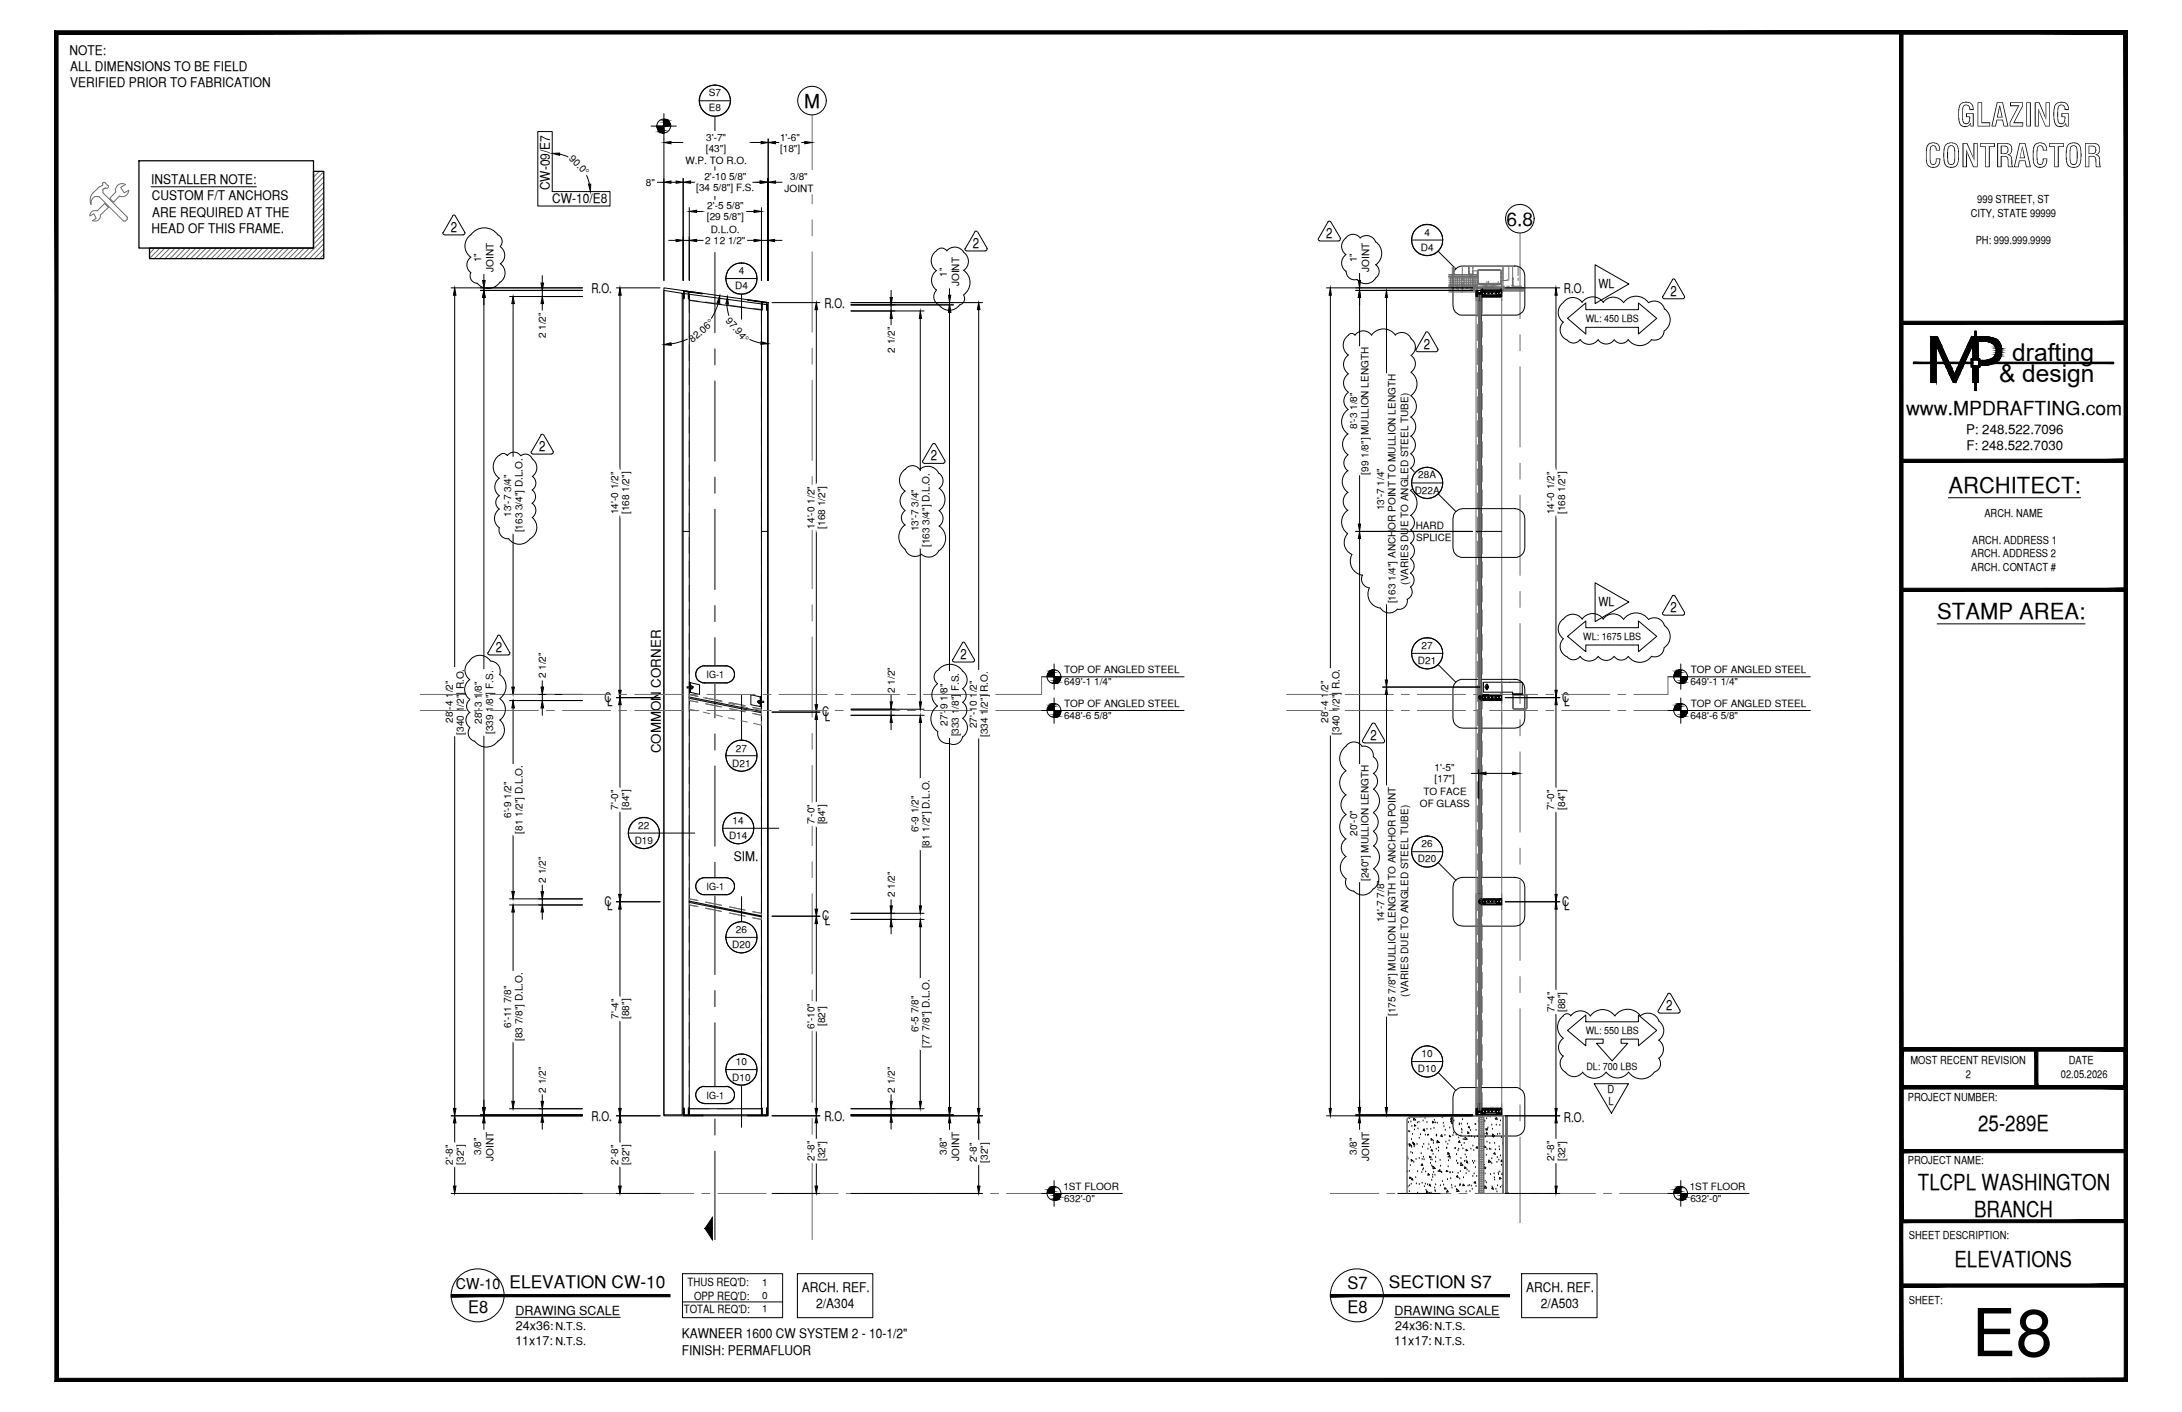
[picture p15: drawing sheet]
<svg xmlns="http://www.w3.org/2000/svg" width="432mm" height="279mm" viewBox="0 0 432 279" stroke-linecap="round" stroke-linejoin="round" font-family="sans-serif">
<defs><g id="words">
<text font-size="13.1" x="390.2" y="268.4">E8</text>
<g font-size="6.3">
<text x="387.2" y="25">GLAZING</text>
<text x="380.8" y="33.1">CONTRACTOR</text>
</g>
<g font-size="4.9">
<text x="398.2" y="71.5">drafting</text>
<text x="395.6" y="75.5">&amp; design</text>
</g>
<g font-size="4.4">
<text x="385.6" y="97.5">ARCHITECT:</text>
<text x="383.3" y="122.5">STAMP AREA:</text>
<text x="391.5" y="223.7">25-289E</text>
<text x="379.5" y="235.4">TLCPL WASHINGTON</text>
<text x="390.7" y="240.7">BRANCH</text>
<text x="386.8" y="250.7">ELEVATIONS</text>
</g>
<g font-size="3.8">
<text x="159.1" y="21.3">M</text>
<text x="298.1" y="44.6">6.8</text>
<text x="377.2" y="82">www.MPDRAFTING.com</text>
</g>
<g font-size="3.4">
<text x="100.8" y="255">ELEVATION CW-10</text>
<text x="266.6" y="255.1">S7</text>
<text x="274.8" y="255">SECTION S7</text>
<text x="92.6" y="259.9">E8</text>
<text x="266.6" y="259.9">E8</text>
</g>
<text font-size="3" x="90.2" y="255.1">CW-10</text>
<g font-size="2.8">
<text x="89.2" y="45.8">2</text>
<text x="262.4" y="47.1">2</text>
<text x="192.5" y="49">2</text>
<text x="330.6" y="58.5">2</text>
<text x="281.7" y="69">2</text>
<text x="106.7" y="89.2">2</text>
<text x="184.2" y="91.1">2</text>
<text x="330.6" y="121.1">2</text>
<text x="98.1" y="129">2</text>
<text x="190.1" y="130.4">2</text>
<text x="271.2" y="146.4">2</text>
<text x="329.7" y="199.8">2</text>
</g>
<g font-size="2.6">
<text x="13.8" y="10.8">NOTE:</text>
<text x="13.9" y="14">ALL DIMENSIONS TO BE FIELD</text>
<text x="13.9" y="17.3">VERIFIED PRIOR TO FABRICATION</text>
<text x="29.9" y="36.4">INSTALLER NOTE:</text>
<text x="30" y="39.6">CUSTOM F/T ANCHORS</text>
<text x="108.8" y="37.7" transform="rotate(-90 108.8 37.7)">CW-09/E7</text>
<text x="109.3" y="40.3">CW-10/E8</text>
<text x="30" y="46.1">HEAD OF THIS FRAME.</text>
<text x="30.1" y="42.9">ARE REQUIRED AT THE</text>
<text x="117" y="58">R.O.</text>
<text x="309.5" y="58">R.O.</text>
<text x="163.1" y="60.9">R.O.</text>
<text x="389.1" y="85.8">P: 248.522.7096</text>
<text x="389.1" y="89">F: 248.522.7030</text>
<text x="119.6" y="138.8">C</text>
<text x="120.1" y="139.7">L</text>
<text x="162.7" y="141.7">C</text>
<text x="163.2" y="142.6">L</text>
<text x="309.1" y="138.8">C</text>
<text x="309.6" y="139.7">L</text>
<text x="130.7" y="149.1" transform="rotate(-90 130.7 149.1)">COMMON CORNER</text>
<text x="145.2" y="170.3">SIM.</text>
<text x="119.6" y="179.2">C</text>
<text x="309.1" y="179.2">C</text>
<text x="120.1" y="180.1">L</text>
<text x="162.7" y="182.1">C</text>
<text x="163.2" y="183">L</text>
<text x="309.6" y="180.1">L</text>
<text x="117" y="221.8">R.O.</text>
<text x="163.1" y="221.8">R.O.</text>
<text x="309.5" y="221.9">R.O.</text>
<text x="158.7" y="255.7">ARCH. REF.</text>
<text x="302" y="255.7">ARCH. REF.</text>
<text x="161.5" y="258.8">2/A304</text>
<text x="304.9" y="258.8">2/A503</text>
<text x="134.9" y="264.8">KAWNEER 1600 CW SYSTEM 2 - 10-1/2&quot;</text>
<text x="134.9" y="268">FINISH: PERMAFLUOR</text>
</g>
<g font-size="2.5">
<text x="316.4" y="57">WL</text>
<text x="316.4" y="119.9">WL</text>
<text x="102" y="260.2">DRAWING SCALE</text>
<text x="102.1" y="263.1">24x36:</text>
<text x="276" y="260.2">DRAWING SCALE</text>
<text x="276.1" y="263.1">24x36:</text>
<text x="102" y="266.1">11x17:</text>
<text x="275.9" y="266.1">11x17:</text>
</g>
<g font-size="2.2">
<text x="391.3" y="40.2">999 STREET, ST</text>
<text x="390" y="42.9">CITY, STATE 99999</text>
<text x="391" y="48.2">PH: 999.999.9999</text>
<text x="390.3" y="107.6">ARCH. ADDRESS 1</text>
<text x="392.7" y="102.3">ARCH. NAME</text>
<text x="390.1" y="110.3">ARCH. ADDRESS 2</text>
<text x="390.1" y="113">ARCH. CONTACT #</text>
<text x="378.1" y="210.6">MOST RECENT REVISION</text>
<text x="389" y="213.3">2</text>
<text x="407.8" y="213.2">02.05.2026</text>
<text x="409.4" y="210.6">DATE</text>
<text x="318.1" y="216.3">D</text>
<text x="318.3" y="218.6">L</text>
<text x="377.6" y="217.8">PROJECT NUMBER:</text>
<text x="377.6" y="230.4">PROJECT NAME:</text>
<text x="377.8" y="245.2">SHEET DESCRIPTION:</text>
<text x="136.1" y="254.5">THUS REQ'D:</text>
<text x="137.4" y="257.2">OPP REQ'D:</text>
<text x="377.8" y="257.9">SHEET:</text>
<text x="135.3" y="259.8">TOTAL REQ'D:</text>
</g>
<g font-size="2.1">
<text x="109.9" y="263.3">N.T.S.</text>
<text x="283.9" y="263.3">N.T.S.</text>
<text x="109.9" y="266.1">N.T.S.</text>
<text x="283.8" y="266.1">N.T.S.</text>
</g>
<g font-size="2">
<text x="140.3" y="19.1">S7</text>
<text x="140.3" y="22">E8</text>
<text x="139.8" y="27.8">3'-7&quot;</text>
<text x="154.4" y="27.8">1'-6&quot;</text>
<text x="112.5" y="31.4" transform="rotate(46 112.5 31.4)">90.0°</text>
<text x="135.6" y="32.4">W.P. TO R.O.</text>
<text x="139.4" y="35.6">2'-10 5/8&quot;</text>
<text x="139.7" y="30">[43&quot;]</text>
<text x="154.4" y="30">[18&quot;]</text>
<text x="156.4" y="35.6">3/8&quot;</text>
<text x="127.8" y="36.8">8&quot;</text>
<text x="137.8" y="37.8">[34 5/8&quot;] F.S.</text>
<text x="140" y="41.4">2'-5 5/8&quot;</text>
<text x="155.3" y="38">JOINT</text>
<text x="139.9" y="43.6">[29 5/8&quot;]</text>
<text x="140.7" y="46">D.L.O.</text>
<text x="281.9" y="46.7">4</text>
<text x="95.2" y="51.9" transform="rotate(-90 95.2 51.9)">1&quot;</text>
<text x="97.7" y="53.8" transform="rotate(-90 97.7 53.8)">JOINT</text>
<text x="139.6" y="48.3">2 1/2&quot;</text>
<text x="142.4" y="48.3">2 1/2&quot;</text>
<text x="268.5" y="51.9" transform="rotate(-90 268.5 51.9)">1&quot;</text>
<text x="271" y="53.8" transform="rotate(-90 271 53.8)">JOINT</text>
<text x="281.2" y="49.7">D4</text>
<text x="145.5" y="57.3">D4</text>
<text x="146.2" y="54.3">4</text>
<text x="187.4" y="54.7" transform="rotate(-90 187.4 54.7)">1&quot;</text>
<text x="189.8" y="56.6" transform="rotate(-90 189.8 56.6)">JOINT</text>
<text x="143.5" y="63.5" transform="rotate(49 143.5 63.5)">97.94°</text>
<text x="313.8" y="63.6">WL: 450 LBS</text>
<text x="108" y="66.9" transform="rotate(-90 108 66.9)">2 1/2&quot;</text>
<text x="137" y="67.8" transform="rotate(-41 137 67.8)">82.06°</text>
<text x="177.1" y="69.8" transform="rotate(-90 177.1 69.8)">2 1/2&quot;</text>
<text x="268.6" y="84.9" transform="rotate(-90 268.6 84.9)">8'-3 1/8&quot;</text>
<text x="270.8" y="93.9" transform="rotate(-90 270.8 93.9)">[99 1/8&quot;] MULLION LENGTH</text>
<text x="280.7" y="94.7">28A</text>
<text x="122.3" y="101.7" transform="rotate(-90 122.3 101.7)">14'-0 1/2&quot;</text>
<text x="124.5" y="101.7" transform="rotate(-90 124.5 101.7)">[168 1/2&quot;]</text>
<text x="273.9" y="101" transform="rotate(-90 273.9 101)">13'-7 1/4&quot;</text>
<text x="280" y="97.7">D22A</text>
<text x="307.5" y="101.7" transform="rotate(-90 307.5 101.7)">14'-0 1/2&quot;</text>
<text x="309.8" y="101.7" transform="rotate(-90 309.8 101.7)">[168 1/2&quot;]</text>
<text x="101.2" y="102.2" transform="rotate(-90 101.2 102.2)">13'-7 3/4&quot;</text>
<text x="103.4" y="105.3" transform="rotate(-90 103.4 105.3)">[163 3/4&quot;] D.L.O.</text>
<text x="161.2" y="104.6" transform="rotate(-90 161.2 104.6)">14'-0 1/2&quot;</text>
<text x="163.3" y="104.6" transform="rotate(-90 163.3 104.6)">[168 1/2&quot;]</text>
<text x="181.7" y="105.2" transform="rotate(-90 181.7 105.2)">13'-7 3/4&quot;</text>
<text x="280.2" y="104.6">HARD</text>
<text x="280.2" y="107.1">SPLICE</text>
<text x="184" y="108.3" transform="rotate(-90 184 108.3)">[163 3/4&quot;] D.L.O.</text>
<text x="276.2" y="119.4" transform="rotate(-90 276.2 119.4)">[163 1/4&quot;] ANCHOR POINT TO MULLION LENGTH</text>
<text x="278.6" y="115.7" transform="rotate(-90 278.6 115.7)">(VARIES DUE TO ANGLED STEEL TUBE)</text>
<text x="280.6" y="131.4">D21</text>
<text x="281.3" y="128.5">27</text>
<text x="313.3" y="126.6">WL: 1675 LBS</text>
<text x="108" y="134.2" transform="rotate(-90 108 134.2)">2 1/2&quot;</text>
<text x="139.8" y="134.2">IG-1</text>
<text x="177.1" y="137.2" transform="rotate(-90 177.1 137.2)">2 1/2&quot;</text>
<text x="210.6" y="133.2">TOP OF ANGLED STEEL</text>
<text x="210.6" y="135.6">649'-1 1/4&quot;</text>
<text x="334.5" y="135.6">649'-1 1/4&quot;</text>
<text x="334.6" y="133.2">TOP OF ANGLED STEEL</text>
<text x="89.6" y="143" transform="rotate(-90 89.6 143)">28'-4 1/2&quot;</text>
<text x="95.4" y="143.2" transform="rotate(-90 95.4 143.2)">28'-3 1/8&quot;</text>
<text x="187.5" y="143.6" transform="rotate(-90 187.5 143.6)">27'-9 1/8&quot;</text>
<text x="210.6" y="140">TOP OF ANGLED STEEL</text>
<text x="210.6" y="142.4">648'-6 5/8&quot;</text>
<text x="262.8" y="143" transform="rotate(-90 262.8 143)">28'-4 1/2&quot;</text>
<text x="334.5" y="142.4">648'-6 5/8&quot;</text>
<text x="334.6" y="140">TOP OF ANGLED STEEL</text>
<text x="91.8" y="145.4" transform="rotate(-90 91.8 145.4)">[340 1/2&quot;] R.O.</text>
<text x="97.6" y="145.3" transform="rotate(-90 97.6 145.3)">[339 1/8&quot;] F.S.</text>
<text x="145.6" y="148.7">27</text>
<text x="189.7" y="145.7" transform="rotate(-90 189.7 145.7)">[333 1/8&quot;] F.S.</text>
<text x="193.3" y="144.1" transform="rotate(-90 193.3 144.1)">27'-10 1/2&quot;</text>
<text x="195.5" y="145.9" transform="rotate(-90 195.5 145.9)">[334 1/2&quot;] R.O.</text>
<text x="265" y="145.4" transform="rotate(-90 265 145.4)">[340 1/2&quot;] R.O.</text>
<text x="144.9" y="151.7">D21</text>
<text x="283.9" y="152.6">1'-5&quot;</text>
<text x="283.9" y="154.8">[17&quot;]</text>
<text x="101.2" y="161.9" transform="rotate(-90 101.2 161.9)">6'-9 1/2&quot;</text>
<text x="122.3" y="160.2" transform="rotate(-90 122.3 160.2)">7'-0&quot;</text>
<text x="124.5" y="160.2" transform="rotate(-90 124.5 160.2)">[84&quot;]</text>
<text x="281" y="159.7">OF GLASS</text>
<text x="281.7" y="157.2">TO FACE</text>
<text x="307.5" y="160.2" transform="rotate(-90 307.5 160.2)">7'-0&quot;</text>
<text x="309.8" y="160.2" transform="rotate(-90 309.8 160.2)">[84&quot;]</text>
<text x="103.4" y="165" transform="rotate(-90 103.4 165)">[81 1/2&quot;] D.L.O.</text>
<text x="125.6" y="167">D19</text>
<text x="126.3" y="164">22</text>
<text x="144.3" y="166.1">D14</text>
<text x="145" y="163.1">14</text>
<text x="161.2" y="163.1" transform="rotate(-90 161.2 163.1)">7'-0&quot;</text>
<text x="163.3" y="163.1" transform="rotate(-90 163.3 163.1)">[84&quot;]</text>
<text x="181.7" y="164.7" transform="rotate(-90 181.7 164.7)">6'-9 1/2&quot;</text>
<text x="184" y="167.9" transform="rotate(-90 184 167.9)">[81 1/2&quot;] D.L.O.</text>
<text x="268.6" y="165.4" transform="rotate(-90 268.6 165.4)">20'-0&quot;</text>
<text x="281.3" y="167.6">26</text>
<text x="280.6" y="170.6">D20</text>
<text x="108" y="174.6" transform="rotate(-90 108 174.6)">2 1/2&quot;</text>
<text x="139.8" y="176.1">IG-1</text>
<text x="177.1" y="177.5" transform="rotate(-90 177.1 177.5)">2 1/2&quot;</text>
<text x="270.8" y="174.4" transform="rotate(-90 270.8 174.4)">[240&quot;] MULLION LENGTH</text>
<text x="145.6" y="184.6">26</text>
<text x="273.9" y="182.5" transform="rotate(-90 273.9 182.5)">14'-7 7/8&quot;</text>
<text x="144.9" y="187.6">D20</text>
<text x="278.6" y="197.2" transform="rotate(-90 278.6 197.2)">(VARIES DUE TO ANGLED STEEL TUBE)</text>
<text x="101.2" y="203.4" transform="rotate(-90 101.2 203.4)">6'-11 7/8&quot;</text>
<text x="122.4" y="201.5" transform="rotate(-90 122.4 201.5)">7'-4&quot;</text>
<text x="124.5" y="201.6" transform="rotate(-90 124.5 201.6)">[88&quot;]</text>
<text x="161.2" y="203.6" transform="rotate(-90 161.2 203.6)">6'-10&quot;</text>
<text x="163.3" y="203.1" transform="rotate(-90 163.3 203.1)">[82&quot;]</text>
<text x="276.2" y="201" transform="rotate(-90 276.2 201)">[175 7/8&quot;] MULLION LENGTH TO ANCHOR POINT</text>
<text x="307.6" y="200.2" transform="rotate(-90 307.6 200.2)">7'-4&quot;</text>
<text x="309.8" y="200.3" transform="rotate(-90 309.8 200.3)">[88&quot;]</text>
<text x="103.4" y="206" transform="rotate(-90 103.4 206)">[83 7/8&quot;] D.L.O.</text>
<text x="181.7" y="204.3" transform="rotate(-90 181.7 204.3)">6'-5 7/8&quot;</text>
<text x="184" y="207.4" transform="rotate(-90 184 207.4)">[77 7/8&quot;] D.L.O.</text>
<text x="281.3" y="209.2">10</text>
<text x="313.8" y="204.5">WL: 550 LBS</text>
<text x="144.9" y="213.8">D10</text>
<text x="145.6" y="210.8">10</text>
<text x="280.6" y="212.2">D10</text>
<text x="313.9" y="211.7">DL: 700 LBS</text>
<text x="108" y="216.2" transform="rotate(-90 108 216.2)">2 1/2&quot;</text>
<text x="139.8" y="217.4">IG-1</text>
<text x="177.1" y="216.2" transform="rotate(-90 177.1 216.2)">2 1/2&quot;</text>
<text x="89.6" y="230.4" transform="rotate(-90 89.6 230.4)">2'-8&quot;</text>
<text x="91.8" y="230.4" transform="rotate(-90 91.8 230.4)">[32&quot;]</text>
<text x="95.2" y="228.5" transform="rotate(-90 95.2 228.5)">3/8&quot;</text>
<text x="97.7" y="229.7" transform="rotate(-90 97.7 229.7)">JOINT</text>
<text x="122.3" y="230.4" transform="rotate(-90 122.3 230.4)">2'-8&quot;</text>
<text x="124.5" y="230.4" transform="rotate(-90 124.5 230.4)">[32&quot;]</text>
<text x="161.2" y="229.7" transform="rotate(-90 161.2 229.7)">2'-8&quot;</text>
<text x="163.3" y="229.7" transform="rotate(-90 163.3 229.7)">[32&quot;]</text>
<text x="187.4" y="228.5" transform="rotate(-90 187.4 228.5)">3/8&quot;</text>
<text x="189.8" y="229.7" transform="rotate(-90 189.8 229.7)">JOINT</text>
<text x="193.3" y="230" transform="rotate(-90 193.3 230)">2'-8&quot;</text>
<text x="195.5" y="230.1" transform="rotate(-90 195.5 230.1)">[32&quot;]</text>
<text x="268.5" y="228.5" transform="rotate(-90 268.5 228.5)">3/8&quot;</text>
<text x="271" y="229.7" transform="rotate(-90 271 229.7)">JOINT</text>
<text x="307.5" y="229.7" transform="rotate(-90 307.5 229.7)">2'-8&quot;</text>
<text x="309.8" y="229.7" transform="rotate(-90 309.8 229.7)">[32&quot;]</text>
<text x="210.4" y="235.5">1ST FLOOR</text>
<text x="210.6" y="237.9">632'-0&quot;</text>
<text x="334.4" y="235.5">1ST FLOOR</text>
<text x="334.5" y="237.9">632'-0&quot;</text>
<text x="150.8" y="254.4">1</text>
<text x="150.8" y="257.1">0</text>
<text x="150.8" y="259.7">1</text>
</g>
</g></defs>
<!-- layer: SYMBOLS -->
<g fill="none" stroke="#000" stroke-width=".2">
<path d="M138.4 19.9h6.2M110.7 30.5l1.7 .5M116.1 34.7l.5 1.7M128.8 25h5.1M131.4 22.5v5M141.5 23v17.4M141.5 43.6v3.2M141.5 50v15.8M143.6 55.1h6.2M279.3 47.5h6.2M315.7 52.4l6.6 3.8-6.6 3.9zM141.5 69v3.2"/>
<path d="M141.5 75.4v15.8M310.2 63l3.6-3.1v1.4h10.4v-1.4l3.7 3.1-3.7 3.1v-1.3h-10.4v1.3zM141.5 94.4v3.2M279.3 95.6h6.2M141.5 100.8v15.8M141.5 119.8v3.2M315.7 115.3l6.6 3.8-6.6 3.9zM141.5 126.2v15.8M143.7 131.8a1.68 1.68 0 0 1 1.7 1.6 1.68 1.68 0 0 1-1.7 1.7M143.7 131.8h-4.3a1.68 1.68 0 0 0-1.7 1.6 1.68 1.68 0 0 0 1.7 1.7h4.3M206.1 133.9h28.2M208.6 131.4v5"/>
<path d="M208.6 138.1v5M279.3 129.3h6.2M310.2 125.9l3.6-3v1.3h10.4v-1.3l3.7 3-3.7 3.1v-1.4h-10.4v1.4zM330.1 133.9h28.2M332.6 131.4v5M332.6 138.1v5M141.5 145.2v3.2M141.5 151.6v15.8M143.6 149.5h6.2M206.1 140.6h28.2M330.1 140.6h28.2M124.3 164.8h6.2"/>
<path d="M141.5 170.6v3.2M141.5 177v15.8M143 163.9h6.2M143.7 173.7a1.68 1.68 0 0 1 1.7 1.7 1.68 1.68 0 0 1-1.7 1.6M143.7 173.7h-4.3a1.68 1.68 0 0 0-1.7 1.7 1.68 1.68 0 0 0 1.7 1.6h4.3M279.3 168.5h6.2M141.5 196v3.2M143.6 185.5h6.2M139.4 214.9a1.68 1.68 0 0 0-1.7 1.7 1.68 1.68 0 0 0 1.7 1.7M139.4 215h4.3M139.4 218.4h4.3M141.5 202.4v15.8"/>
<path d="M143.6 211.6h6.2M143.7 214.9a1.68 1.68 0 0 1 1.7 1.7 1.68 1.68 0 0 1-1.7 1.7M279.3 210.1h6.2M310.2 203.9l3.6-3v1.3h10.4v-1.3l3.7 3-3.7 3v-1.3h-3.4v.8h1.3l-3.1 3.5-3.1-3.5h1.3v-.8h-3.4v1.3zM315.5 214.4h6.8l-3.4 5.9zM141.5 221.4v3.2M141.5 227.8v17.5M206.1 236.2h16M208.6 233.6v5.1M330.1 236.2h16M332.6 233.6v5.1M135.1 252h19.8v8.7h-19.8z"/>
<path d="M135.1 257.6h19.8"/>
<circle cx="141.4" cy="19.9" r="3.1"/>
<circle cx="141.5" cy="19.9" r="3.1"/>
<circle cx="131.3" cy="24.9" r="1.37"/>
<circle cx="146.7" cy="55.1" r="3.1"/>
<circle cx="282.4" cy="47.5" r="3.1"/>
<circle cx="282.4" cy="95.5" r="3.1"/>
<circle cx="208.6" cy="133.9" r="1.37"/>
<circle cx="282.4" cy="129.3" r="3.1"/>
<circle cx="332.6" cy="133.9" r="1.37"/>
<circle cx="146.7" cy="149.5" r="3.1"/>
<circle cx="208.6" cy="140.6" r="1.37"/>
<circle cx="332.6" cy="140.6" r="1.37"/>
<circle cx="127.4" cy="164.8" r="3.1"/>
<circle cx="146.1" cy="163.9" r="3.1"/>
<circle cx="282.4" cy="168.5" r="3.1"/>
<circle cx="146.7" cy="185.5" r="3.1"/>
<circle cx="146.7" cy="211.6" r="3.1"/>
<circle cx="282.4" cy="210" r="3.1"/>
<circle cx="208.6" cy="236.1" r="1.37"/>
<circle cx="332.6" cy="236.1" r="1.37"/>
<circle cx="94.5" cy="256.3" r="5.2"/>
<circle cx="268.5" cy="256.3" r="5.2"/>
</g>
<!-- layer: GRID LINES -->
<g fill="none" stroke="#6c6c6c" stroke-width=".2">
<path d="M160.7 22.7v17.6M160.7 43.5v3.2M160.7 49.8v15.9M300.8 46.2v16.9M160.7 68.9v3.2M160.7 75.2v15.9M300.8 66.2v3.2M300.8 72.6v15.9M160.7 94.3v3.2M300.8 91.6v3.2M300.8 98v15.9M160.7 100.6v15.9"/>
<path d="M160.7 119.7v3.2M300.8 117v3.2M83.2 137.4h9.1M93.9 137.4h1.5M97 137.4h9.6M108.1 137.4h1.6M111.3 137.4h9.5M122.4 137.4h1.6M125.6 137.4h9.5M136.7 137.4h1.6M139.9 137.4h9.5M151 137.4h1.6"/>
<path d="M154.2 137.4h9.5M160.7 126v15.9M165.3 137.4h1.6M168.5 137.4h9.5M179.6 137.4h1.6M182.8 137.4h9.5M193.9 137.4h1.6M206.1 133.9v3.5h-9.1M254.6 137.4h6.8M263 137.4h1.6M266.2 137.4h9.5M277.3 137.4h1.6"/>
<path d="M280.5 137.4h9.5M291.6 137.4h1.6M294.8 137.4h9.5M300.8 123.4v15.9M305.9 137.4h1.6M309.1 137.4h9.5M320.2 137.4h1.6M330.1 133.9v3.5h-6.8M83.2 140.6h9.1M93.9 140.6h1.5M97 140.6h9.6M108.1 140.6h1.6"/>
<path d="M111.3 140.6h9.5M122.4 140.6h1.6M125.6 140.6h9.5M136.7 140.6h1.6M139.9 140.6h9.5M151 140.6h1.6M154.2 140.6h9.5M160.7 145.1v3.2M160.7 151.4v15.9M165.3 140.6h1.6M168.5 140.6h9.5M179.6 140.6h1.6"/>
<path d="M182.8 140.6h9.5M193.9 140.6h1.6M197 140.6h9.1M254.6 140.6h6.8M263 140.6h1.6M266.2 140.6h9.5M277.3 140.6h1.6M280.5 140.6h9.5M291.6 140.6h1.6M294.8 140.6h9.5M300.8 142.4v3.2M300.8 148.8v15.9"/>
<path d="M305.9 140.6h1.6M309.1 140.6h9.5M320.2 140.6h1.6M323.3 140.6h6.8M160.7 170.5v3.2M160.7 176.8v15.9M300.8 167.8v3.2M300.8 174.2v15.9M160.7 195.9v3.2M300.8 193.2v3.2M300.8 199.6v15.9M160.7 202.2v15.9"/>
<path d="M300.8 218.6v3.2M101.8 236.2h6.9M110.3 236.2h1.6M113.5 236.2h9.5M124.6 236.2h1.6M127.8 236.2h9.5M138.9 236.2h1.6M142 236.2h9.6M153.2 236.2h1.5M156.3 236.2h9.6M160.7 221.3v3.2M160.7 227.6v17.7"/>
<path d="M167.4 236.2h1.6M170.6 236.2h9.5M181.7 236.2h1.6M184.9 236.2h9.5M196 236.2h1.6M199.2 236.2h6.9M263.3 236.2h9.6M274.4 236.2h1.6M277.6 236.2h9.5M288.7 236.2h1.6M291.9 236.2h9.5M300.8 225v16.9"/>
<path d="M303 236.2h1.6M306.2 236.2h9.5M317.3 236.2h1.6M320.5 236.2h9.6"/>
</g>
<!-- layer: LIGHT_1 -->
<g fill="none" stroke="#6c6c6c" stroke-width=".2">
<path d="M18.1 38.6a2.43 2.43 0 0 0-.1 1.9M18.2 39.4l-.2 .7M18.8 38.9l-.5 .5M19.3 38.9h.3M19.3 38.9h-.5M19.4 37.3l-1.3 1.3M19.6 38.9l4.8 4.9M19.8 36.9l-.4 .3M20.2 36.7l-.5 .2M20.3 36.6l-.1 .1M20.3 36.3v.2M20.4 38.2l4.8 4.8"/>
<path d="M20.4 37.6l-.1 .5M20.5 37.3l-.2 .2M20.8 36.2l.6 .6M20.8 36.1a.35 .35 0 0 0-.5 .2M21 37.3l-.2-.2-.3 .3M21.4 36.7v.5h-.4M23.4 36.6a1.29 1.29 0 0 1 1.4-.1l-.9 .6 .7 1.1 .9-.5a1.3 1.3 0 0 1-1.9 1.1l-1.1 1.2-.8-.8 1.2-1.2a1.26 1.26 0 0 1 .5-1.4zM62.2 33.9l-.2 .1M63.2 33.9l-1.2 1.2M64.1 34l-2.1 2.1M64.1 35l-2.1 2.1M64.1 36.1l-2.1 2"/>
<path d="M64.1 37.1l-2.1 2M64.1 38.1l-2.1 2M64.1 39.1l-2.1 2M17.8 42.7l.7-.4 .5 .9-.7 .5M18 40.1v.4M19.2 41.7a1.05 1.05 0 0 0-1.4 1M19.2 41.7l1.5-1.4 .8 .7-1.6 1.5a1.06 1.06 0 0 1-.5 1.1 1.06 1.06 0 0 1-1.1 0M25.1 43l.1 .3M25.2 43.4l-.4 .3h-.4M29.6 49.1h.1M30.6 49.1l-1 1.1M31.6 49.1l-2 2.1"/>
<path d="M32.6 49.1l-2.1 2.1M33.7 49.1l-2.1 2.1M34.7 49.1l-2.1 2.1M35.7 49.1l-2 2.1M36.7 49.1l-2 2.1M37.7 49.1l-2 2.1M38.8 49.1l-2.1 2.1M39.8 49.1l-2.1 2.1M40.8 49.1l-2.1 2.1M41.8 49.1l-2 2.1M42.9 49.1l-2.1 2.1M43.9 49.1l-2.1 2.1"/>
<path d="M44.9 49.1l-2.1 2.1M45.9 49.1l-2.1 2.1M46.9 49.1l-2.1 2.1M47.9 49.1l-2.1 2.1M49 49.1l-2.1 2.1M50 49.1l-2.1 2.1M51 49.1l-2 2.1M52 49.1l-2 2.1M53.1 49.1l-2.1 2.1M54.1 49.1l-2.1 2.1M55.1 49.1l-2.1 2.1M56.1 49.1l-2.1 2.1"/>
<path d="M57.1 49.1l-2 2.1M58.2 49.1l-2.1 2.1M59.2 49.1l-2.1 2.1M60.2 49.1l-2.1 2.1M61.2 49.1l-2.1 2.1M64.1 40.1l-2.1 2.1M64.1 41.1l-2.1 2.1M64.1 42.2l-2.1 2.1M64.1 43.2l-2.1 2.1M64.1 44.2l-2.1 2.1M64.1 45.2l-2.1 2.1M64.1 46.2l-2.1 2.1"/>
<path d="M64.1 47.2l-4 4M64.1 48.3l-2.9 2.9M64.1 49.3l-1.9 1.9M64.1 50.4l-.9 .8M138 59.6l-1.6-.2v2.4M139.6 59.8l3.1 .4M292.1 57.5h5.1v163.3h-5.1zM292.1 58.7v.8M292.4 58.7v3.9M293.3 58.7v3.3M297.2 58.7v.8M136.4 63.4v3.2"/>
<path d="M136.4 68.2v3.2M136.4 73v3.1M136.4 77.7v3.2M144.3 60.4l3.1 .4M149 61l1.7 .2v3.1M150.7 65.8v3.2M150.7 70.6v3.2M150.7 75.4v3.1M292.4 64.2v3.2M292.4 69v3.1M292.4 73.7v3.2M292.4 78.5v3.2"/>
<path d="M293.3 63.6v3.1M293.3 68.3v3.2M293.3 73.1v3.2M293.3 77.9v3.1M136.4 82.5v3.2M136.4 87.2v3.2M136.4 92v3.2M136.4 96.8v3.1M150.7 80.1v3.2M150.7 84.9v3.2M150.7 89.7v3.1M150.7 94.4v3.2"/>
<path d="M150.7 99.2v3.2M292.4 83.2v3.2M292.4 88v3.2M292.4 92.8v3.1M292.4 97.5v3.2M293.3 82.6v3.2M293.3 87.4v3.2M293.3 92.1v3.2M293.3 96.9v3.2M136.4 101.5v3.2M136.4 106.3v3.2M136.4 111.1v3.1"/>
<path d="M136.4 115.8v3.2M150.7 103.9v3.2M150.7 108.7v3.2M150.7 113.5v3.1M150.7 118.2v3.2M292.4 102.3v3.2M292.4 107.1v3.1M292.4 111.8v3.2M292.4 116.6v3.2M293.3 101.7v3.1M293.3 106.4v3.2M293.3 111.2v3.2"/>
<path d="M293.3 116v3.1M136.4 137.4v1.2l1.7 .3-1.7-.3v2.2M136.4 137.4l1.7 .4M136.4 120.6v3.2M136.4 125.3v3.2M136.4 130.1v3.2M136.4 134.9v2.5M139.6 138.1l3.1 .6M139.6 139.3l3.1 .6M144.3 139l3.1 .6M150.7 137.3v3l-1.7-.3 1.7 .3v1.2l-1.7-.3 1.7 .3v2.1M150.7 123v3.2"/>
<path d="M150.7 127.8v3.1M150.7 132.5v3.2M292.4 121.3v3.2M292.4 126.1v3.2M292.4 130.9v3.1M292.4 135.6v3.2M293.3 120.7v3.2M293.3 125.5v3.2M293.3 130.2v3.2M293.3 135v2.4M293.3 138.6v1.7M297.2 135v4.1"/>
<path d="M136.4 142.4v3.1M136.4 147.1v3.2M136.4 151.9v3.2M136.4 156.7v3.1M144.3 140.2l3.1 .6M150.7 145.2v3.2M150.7 150v3.2M150.7 154.7v3.2M150.7 159.5v3.2M292.4 140.4v3.2M292.4 145.2v3.1M292.4 149.9v3.2"/>
<path d="M292.4 154.7v3.2M292.4 159.4v3.2M293.3 141.9v3.1M293.3 146.6v3.2M293.3 151.4v3.2M293.3 156.1v3.2M297.2 141v2.3M136.4 177.9v1.2l1.7 .3-1.7-.3v2.6M136.4 161.4v3.2M136.4 166.2v3.2M136.4 170.9v3.2M136.4 175.7v2.2"/>
<path d="M136.4 177.9l1.7 .3M139.6 178.5l3.1 .6M139.6 179.7l3.1 .6M144.3 179.5l3.1 .6M150.7 178.6v2.1l-1.7-.3 1.7 .3v1.2l-1.7-.3 1.7 .3v3.6M150.7 164.3v3.1M150.7 169v3.2M150.7 173.8v3.2M292.1 176.8v42.6M292.4 164.2v3.2M292.4 169v3.1M292.4 173.7v6.5"/>
<path d="M293.3 160.9v3.2M293.3 165.7v3.1M293.3 170.4v3.2M293.3 175.2v2.7M293.3 179.1v2.2M297.2 176.8v3.2M136.4 183.3v3.2M136.4 188.1v3.2M136.4 192.8v3.2M136.4 197.6v3.2M144.3 180.7l3.1 .6M150.7 187.1v3.2"/>
<path d="M150.7 191.9v3.2M150.7 196.7v3.1M292.4 181.8v3.2M292.4 186.6v3.1M292.4 191.3v3.2M292.4 196.1v3.2M293.3 182.9v3.2M293.3 187.6v3.2M293.3 192.4v3.2M293.3 197.2v3.1M136.4 202.4v3.1M136.4 207.1v3.2"/>
<path d="M136.4 211.9v3.2M136.4 216.7v2.7h3.9M141.9 219.4h3.2M150.7 215.7v3.7h-4M150.7 201.4v3.2M150.7 206.2v3.2M150.7 210.9v3.2M292.4 200.9v3.1M292.4 205.6v3.2M292.4 210.4v3.2M292.4 215.1v4.3M293.3 201.9v3.2"/>
<path d="M293.3 206.7v3.2M293.3 211.5v3.1M293.3 216.2v3.2M297.2 218.4v1"/>
</g>
<!-- layer: COMPONENTS -->
<g fill="none" stroke="#000" stroke-width=".2">
<path d="M135.2 58l1.2 .2v162.4h-1.2zM136.4 58.2l14.3 1.9v1.2l-14.3-1.9zM142.2 59.9l-.6 1.6-.8 1.5M292.1 57.5h5.1v1.2h-5.1zM292.3 57.5h.1M292.3 57.5h-.1v1.1h.1M292.4 57.5h-.3v1.2h.3M292.4 58.6h.1M292.9 58.1h-.3v.1h.6M293.1 58h.1M293.1 58.1h.1M293.2 57.6v.3h-.6l.3 .1"/>
<path d="M293.2 58.2v.3M293.2 57.5h4h-.2M293.2 58.5v.1M293.2 57.5h.1M293.2 57.6h.1M293.3 58h.1M293.3 58.2h.1M293.3 57.7v.2M293.3 58.1v.1M293.3 58.2v.3M293.4 58.2h.1M293.4 57.7v-.2h3.1v1h-3.1"/>
<path d="M293.4 57.9v.1M297 57.5h-.3v1l.5 .2-4-.1M136 67.1l-1.6 .6-1.6 .3M143.8 60.2l.4 2.2M148.4 67.2l2.1 .7M150.7 60.1l1.2 .2v160.3h-1.2zM135.2 105.2h1.2M150.7 105.2h1.2M292.1 105.2h5.1M293.2 137.7v.3h-.5h.5v.4M293.2 137.7h.1M293.2 137.6h.1"/>
<path d="M293.2 138.4h.1M293.3 138h.1M293.3 137.9h.1M293.3 138.1h.1M293.4 137.5v.4M293.4 137.5h3.1M296.5 137.5v1.1h-3.1v-.5M296.7 137.5l.5-.1h-4v.2M296.7 137.5v1.1h.5h-4v-.2M293.2 178.1v-.2h4h-.5v1l.5 .1M293.2 178.8v.3h4M293.2 178.1v.3h-.5l.5 .1v.3"/>
<path d="M293.2 178.1h.1M293.2 178.8h.1M293.3 178.4h.1M293.3 178.4v.1M293.4 178.4v-.5h3.1v1h-3.1v-.4M136.4 219.4h14.3v1.2h-14.3zM292.1 219.4h5.1v1.2h-5.1zM292.3 219.5l-.1-.1v1.1h.1M292.4 219.5l-.3-.1v1.2h.3M293.1 220h.1M293.2 219.5v.3h-.6v.2h.3M293.2 219.5l4-.1-.5 .1"/>
<path d="M293.2 219.9h.1M293.2 219.5h.1M293.3 219.9h.1M293.3 219.6v.2M293.4 219.6v-.1h3.1v1M293.4 219.8v.1M292.4 220.5h.1M292.6 220.2l.6-.1v.4M292.9 220l-.3 .1M293.2 220.5l4 .1-.5-.1M293.2 220.1h.1M293.2 220.5h.1"/>
<path d="M293.3 220.1h.1M293.3 220.2v.2M293.4 220.4v.1h3.1M293.4 220.1v.1M296.7 220.3v.2"/>
</g>
<!-- layer: GLASS TAG -->
<path d="M139.1 135.1h4.9h-4.6h4.3M143.7 131.8h-4.6h4.9M139.1 177h4.9h-4.6h4.3M143.7 173.7h-4.6h4.9M139.1 218.3h4.9l-4.6 .1h4.3M143.7 215h-4.6h4.9" fill="none" stroke="#fff" stroke-width=".2"/>
<g fill="#fff" stroke="#fff" stroke-width=".2">
<path d="M138.6 132l.5-.2h4.9zM138.6 132h5.9l-.5-.2zM138.1 132.3l.5-.3h5.9zM138.1 132.3h6.9l-.5-.3zM138.1 132.3h6.9l-7.2 .5zM137.8 132.8h7.5l-.3-.5zM137.8 132.8h7.5l-7.6 .7zM137.7 133.5h7.7l-.1-.7zM137.7 133.5h7.7l-7.6 .5zM137.8 134h7.5l.1-.5zM137.8 134h7.5l-7.3 .6zM138 134.6h7l.3-.6zM138 134.6h7l-6.4 .3zM138.6 134.9h5.9l.5-.3zM138.6 134.9h5.9l-5.4 .2zM139.1 135.1h4.9l.5-.2z"/>
<path d="M138.6 215.2l.5-.2h4.9zM138.6 215.2h5.9l-.5-.2zM138.1 215.6l.5-.4h5.9zM138.1 215.6h6.9l-.5-.4zM138.1 215.6h6.9l-7.2 .5zM137.8 216.1h7.5l-.3-.5zM137.8 216.1h7.5l-7.6 .6zM137.7 216.7h7.7l-.1-.6zM137.7 216.7h7.7l-7.6 .5zM137.8 217.2h7.5l.1-.5zM137.8 217.2h7.5l-7.3 .5zM138 217.7h7l.3-.5zM138 217.7h7l-6.4 .4zM138.6 218.1h5.9l.5-.4zM138.6 218.1h5.9l-5.4 .2zM139.1 218.3h4.9l.5-.2z"/>
<path d="M138.6 173.9l.5-.2h4.9zM138.6 173.9h5.9l-.5-.2zM138.1 174.3l.5-.4h5.9zM138.1 174.3h6.9l-.5-.4zM138.1 174.3h6.9l-7.2 .5zM137.8 174.8h7.5l-.3-.5zM137.8 174.8h7.5l-7.6 .6zM137.7 175.4h7.7l-.1-.6zM137.7 175.4h7.7l-7.6 .6zM137.8 176h7.5l.1-.6zM137.8 176h7.5l-7.3 .5zM138 176.5h7l.3-.5zM138 176.5h7l-6.4 .3zM138.6 176.8h5.9l.5-.3zM138.6 176.8h5.9l-5.4 .2zM139.1 177h4.9l.5-.2z"/>
</g>
<path d="M138.1 132.3l1-.5h4.6a1.68 1.68 0 0 1 1.7 1.6 1.68 1.68 0 0 1-1.7 1.7h-4.3a1.65 1.65 0 0 1-1.6-.9 1.65 1.65 0 0 1 .3-1.9zM138.1 174.3l.5-.4 .8-.2h4.3a1.68 1.68 0 0 1 1.7 1.7 1.68 1.68 0 0 1-1.7 1.6h-4.3a1.62 1.62 0 0 1-1.6-.9 1.62 1.62 0 0 1 .3-1.8zM138.1 215.6l1-.6h4.6a1.68 1.68 0 0 1 1.7 1.7 1.68 1.68 0 0 1-1.7 1.7h-4.3a1.68 1.68 0 0 1-1.6-1 1.68 1.68 0 0 1 .3-1.8z" fill="none" stroke="#000" stroke-width=".2"/>
<!-- layer: ROUGH OPENING -->
<path d="M131.4 57l20.6 2.9v160.9h-20.6zM292.1 57h5.1M292.1 236.2h5.1" fill="none" stroke="#000" stroke-width=".2"/>
<!-- layer: DETAIL TAG -->
<g fill="none" stroke="#000" stroke-width=".2">
<path d="M146.7 58.2v5M284.6 49.7l3.5 3.5M288.2 53.1l.9-.5h10.7a1.93 1.93 0 0 1 2 1.9v6a1.84 1.84 0 0 1-2 1.9h-10.3a1.93 1.93 0 0 1-2-1.9v-6l.3-.9zM284.6 97.7l3.5 3.5M288 101.3l.8-.5 .7-.2h10.3a2.05 2.05 0 0 1 2 2v5.8a1.93 1.93 0 0 1-2 1.9h-10.3a1.93 1.93 0 0 1-2-1.9v-5.8l.2-.7zM146.7 137.6v8.9M284.6 131.5l3.5 3.5M288.2 134.9l.9-.5h10.7a1.93 1.93 0 0 1 2 1.9v5.8a1.93 1.93 0 0 1-2 2h-10.3a2.05 2.05 0 0 1-2-2v-5.8l.3-.9zM130.5 164.8h7M146.7 177.4v5M149.2 163.9h4.9M284.6 170.7l3.5 3.5"/>
<path d="M288.2 174.1l.6-.4 .7-.1h10.3a1.93 1.93 0 0 1 2 2v5.7a1.93 1.93 0 0 1-2 2h-10.3a1.93 1.93 0 0 1-2-2v-5.7l.3-1zM146.7 214.8v8.3M284.6 212.2l3.5 3.6M288 215.8l.2-.2a1.41 1.41 0 0 1 1.3-.4h10.3a1.93 1.93 0 0 1 2 1.9v5.8a1.93 1.93 0 0 1-2 1.9h-10.3a1.93 1.93 0 0 1-2-1.9v-5.8z"/>
<circle cx="146.7" cy="55.2" r="3.1"/>
<circle cx="282.4" cy="47.6" r="3.1"/>
<circle cx="282.4" cy="95.6" r="3.1"/>
<circle cx="282.4" cy="129.3" r="3.1"/>
<circle cx="146.7" cy="149.6" r="3.1"/>
<circle cx="127.4" cy="164.9" r="3.1"/>
<circle cx="146.1" cy="163.9" r="3.1"/>
<circle cx="282.4" cy="168.5" r="3.1"/>
<circle cx="146.7" cy="185.5" r="3.1"/>
<circle cx="146.7" cy="211.7" r="3.1"/>
<circle cx="282.4" cy="210" r="3.1"/>
</g>
<path d="M146.7 52.1h.8M282.4 44.4l-.8 .1M282.4 92.5l-.8 .1M282.4 126.2l-.8 .1M146.7 146.5l.8 .1M127.4 161.8l-.8 .1M146.1 160.8l.8 .1M282.4 165.4l-.8 .1M146.7 182.4l.8 .1M146.7 208.6l.8 .1M282.4 206.9l-.8 .2" fill="none" stroke="#fff" stroke-width=".2"/>
<g fill="#fff" stroke="#fff" stroke-width=".2">
<path d="M145.2 214.4l.7 .3 .8 .1zM145.2 214.4l2.3 .3-.8 .1zM144.5 213.9l.7 .5 2.3 .3zM144.5 213.9l3.8 .5-.8 .3zM144 213.2l.5 .7 3.8 .5zM144 213.2l4.9 .7-.6 .5zM143.8 212.5l.2 .7 4.9 .7zM143.8 212.5l5.6 .7-.5 .7zM143.6 211.6l.2 .9 5.6 .7zM143.6 211.6l6.1 .9-.3 .7zM143.8 210.9l-.2 .7 6.1 .9zM143.8 210.9l6 .7-.1 .9zM144 210.1l-.2 .8 6 .7zM144 210.1l5.7 .8 .1 .7zM144.5 209.5l-.5 .6 5.7 .8zM144.5 209.5l4.9 .6 .3 .8zM144.5 209.5l4.9 .6-4.2-1.1zM145.2 209l3.7 .5 .5 .6zM145.2 209l3.7 .5-3-.8zM145.9 208.7l2.4 .3 .6 .5zM145.9 208.7l2.4 .3-1.6-.4zM146.7 208.6l.8 .1 .8 .3z"/>
<path d="M144.5 166.6l.8 .3 .8 .1zM144.5 166.6l2.4 .3-.8 .1zM143.9 166.1l.6 .5 2.4 .3zM143.9 166.1l3.7 .5-.7 .3zM143.4 165.5l.5 .6 3.7 .5zM143.4 165.5l4.9 .6-.7 .5zM143.1 164.7l.3 .8 4.9 .6zM143.1 164.7l5.7 .8-.5 .6zM143 163.9l.1 .8 5.7 .8zM143 163.9l6.1 .8-.3 .8zM143.1 163.1l-.1 .8 6.1 .8zM143.1 163.1l6.1 .8-.1 .8zM143.4 162.4l-.3 .7 6.1 .8zM143.4 162.4l5.7 .7 .1 .8zM143.9 161.7l-.5 .7 5.7 .7zM143.9 161.7l4.9 .7 .3 .7zM143.9 161.7l4.9 .7-4.3-1.2zM144.5 161.2l3.8 .5 .5 .7zM144.5 161.2l3.8 .5-3-.8zM145.3 160.9l2.3 .3 .7 .5zM145.3 160.9l2.3 .3-1.5-.4zM146.1 160.8l.8 .1 .7 .3z"/>
<path d="M127.4 168l1.6-.4zM126.6 167.8l.8 .2 1.6-.4zM126.6 167.8l3-.7-.6 .5zM125.9 167.6l.7 .2 3-.7zM125.9 167.6l4.2-1.2-.5 .7zM125.2 167.1l.7 .5 4.2-1.2zM125.2 167.1l5.2-1.4-.3 .7zM124.8 166.4l.4 .7 5.2-1.4zM124.8 166.4l5.7-1.6-.1 .9zM124.5 165.7l.3 .7 5.7-1.6zM124.5 165.7l5.9-1.6 .1 .7zM124.3 164.8l.2 .9 5.9-1.6zM124.3 164.8l5.8-1.5 .3 .8zM124.5 164.1l-.2 .7 5.8-1.5zM124.5 164.1l5.1-1.4 .5 .6zM124.8 163.3l-.3 .8 5.1-1.4zM124.8 163.3l4.2-1.1 .6 .5zM125.2 162.7l-.4 .6 4.2-1.1zM125.2 162.7l3-.8 .8 .3zM125.2 162.7l3-.8-2.3 .3zM125.9 162.2l1.5-.4 .8 .1zM125.9 162.2l1.5-.4-.8 .1z"/>
<path d="M145.2 188.2l.7 .3 .8 .1zM145.2 188.2l2.3 .3-.8 .1zM144.5 187.6l.7 .6 2.3 .3zM144.5 187.6l3.8 .6-.8 .3zM144 187l.5 .6 3.8 .6zM144 187l4.9 .6-.6 .6zM143.8 186.3l.2 .7 4.9 .6zM143.8 186.3l5.6 .7-.5 .6zM143.6 185.5l.2 .8 5.6 .7zM143.6 185.5l6.1 .8-.3 .7zM143.8 184.7l-.2 .8 6.1 .8zM143.8 184.7l6 .8-.1 .8zM144 184l-.2 .7 6 .8zM144 184l5.7 .7 .1 .8zM144.5 183.3l-.5 .7 5.7 .7zM144.5 183.3l4.9 .7 .3 .7zM144.5 183.3l4.9 .7-4.2-1.2zM145.2 182.8l3.7 .5 .5 .7zM145.2 182.8l3.7 .5-3-.8zM145.9 182.5l2.4 .3 .6 .5zM145.9 182.5l2.4 .3-1.6-.4zM146.7 182.4l1.6 .4z"/>
<path d="M145.2 57.8l.7 .4h.8zM145.2 57.8l2.3 .4h-.8zM144.5 57.3l.7 .5 2.3 .4zM144.5 57.3l3.8 .5-.8 .4zM144 56.7l.5 .6 3.8 .5zM144 56.7l4.9 .6-.6 .5zM143.8 55.9l.2 .8 4.9 .6zM143.8 55.9l5.6 .8-.5 .6zM143.6 55.1l.2 .8 5.6 .8zM143.6 55.1l6.1 .8-.3 .8zM143.8 54.4l-.2 .7 6.1 .8zM143.8 54.4l6 .7-.1 .8zM144 53.6l-.2 .8 6 .7zM144 53.6l5.7 .8 .1 .7zM144.5 53l-.5 .6 5.7 .8zM144.5 53l4.9 .6 .3 .8zM144.5 53l4.9 .6-4.2-1.1zM145.2 52.5l3.7 .5 .5 .6zM145.2 52.5l3.7 .5-3-.9zM145.9 52.1l2.4 .4 .6 .5zM145.9 52.1l2.4 .4-1.6-.4zM146.7 52.1h.8l.8 .4z"/>
<path d="M282.4 50.6l1.6-.4zM281.6 50.5l.8 .1 1.6-.4zM281.6 50.5l3-.8-.6 .5zM280.9 50.2l.7 .3 3-.8zM280.9 50.2l4.2-1.1-.5 .6zM280.2 49.7l.7 .5 4.2-1.1zM280.2 49.7l5.2-1.4-.3 .8zM279.7 49.1l.5 .6 5.2-1.4zM279.7 49.1l5.8-1.6-.1 .8zM279.5 48.3l.2 .8 5.8-1.6zM279.5 48.3l5.9-1.6 .1 .8zM279.3 47.5l.2 .8 5.9-1.6zM279.3 47.5l5.8-1.5 .3 .7zM279.5 46.7l-.2 .8 5.8-1.5zM279.5 46.7l5.1-1.4 .5 .7zM279.7 46l-.2 .7 5.1-1.4zM279.7 46l4.3-1.2 .6 .5zM280.2 45.3l-.5 .7 4.3-1.2zM280.2 45.3l3-.8 .8 .3zM280.2 45.3l3-.8-2.3 .3zM280.9 44.8l1.5-.4 .8 .1zM280.9 44.8l1.5-.4-.8 .1z"/>
<path d="M282.4 171.6l1.6-.4-.8 .3zM281.6 171.5l.8 .1 1.6-.4zM281.6 171.5l3-.8-.6 .5zM280.9 171.2l.7 .3 3-.8zM280.9 171.2l4.2-1.1-.5 .6zM280.2 170.7l.7 .5 4.2-1.1zM280.2 170.7l5.2-1.4-.3 .8zM279.7 170.1l.5 .6 5.2-1.4zM279.7 170.1l5.8-1.6-.1 .8zM279.5 169.3l.2 .8 5.8-1.6zM279.5 169.3l5.9-1.6 .1 .8zM279.3 168.5l.2 .8 5.9-1.6zM279.3 168.5l5.8-1.6 .3 .8zM279.5 167.7l-.2 .8 5.8-1.6zM279.5 167.7l5.1-1.4 .5 .6zM279.7 166.9l-.2 .8 5.1-1.4zM279.7 166.9l4.3-1.1 .6 .5zM280.2 166.3l-.5 .6 4.3-1.1zM280.2 166.3l3-.8 .8 .3zM280.2 166.3l3-.8-2.3 .3zM280.9 165.8l1.5-.4 .8 .1zM280.9 165.8l1.5-.4z"/>
<path d="M282.4 132.4l1.6-.4zM281.6 132.3l.8 .1 1.6-.4zM281.6 132.3l3-.8-.6 .5zM280.9 132l.7 .3 3-.8zM280.9 132l4.2-1.1-.5 .6zM280.2 131.5l.7 .5 4.2-1.1zM280.2 131.5l5.2-1.4-.3 .8zM279.7 130.9l.5 .6 5.2-1.4zM279.7 130.9l5.8-1.6-.1 .8zM279.5 130.1l.2 .8 5.8-1.6zM279.5 130.1l5.9-1.6 .1 .8zM279.3 129.3l.2 .8 5.9-1.6zM279.3 129.3l5.8-1.5 .3 .7zM279.5 128.5l-.2 .8 5.8-1.5zM279.5 128.5l5.1-1.4 .5 .7zM279.7 127.8l-.2 .7 5.1-1.4zM279.7 127.8l4.3-1.2 .6 .5zM280.2 127.1l-.5 .7 4.3-1.2zM280.2 127.1l3-.8 .8 .3zM280.2 127.1l3-.8-2.3 .3zM280.9 126.6l1.5-.4 .8 .1zM280.9 126.6l1.5-.4-.8 .1z"/>
<path d="M282.4 213.2l1.6-.5zM281.6 213l.8 .2 1.6-.5zM281.6 213l3-.8-.6 .5zM280.9 212.7l.7 .3 3-.8zM280.9 212.7l4.2-1.1-.5 .6zM280.2 212.2l.7 .5 4.2-1.1zM280.2 212.2l5.2-1.3-.3 .7zM279.7 211.6l.5 .6 5.2-1.3zM279.7 211.6l5.8-1.5-.1 .8zM279.5 210.9l.2 .7 5.8-1.5zM279.5 210.9l5.9-1.7 .1 .9zM279.3 210.1l.2 .8 5.9-1.7zM279.3 210.1l5.8-1.6 .3 .7zM279.5 209.2l-.2 .9 5.8-1.6zM279.5 209.2l5.1-1.3 .5 .6zM279.7 208.5l-.2 .7 5.1-1.3zM279.7 208.5l4.3-1.1 .6 .5zM280.2 207.9l-.5 .6 4.3-1.1zM280.2 207.9l3-.8 .8 .3zM280.2 207.9l3-.8-2.3 .3zM280.9 207.4l1.5-.5 .8 .2zM280.9 207.4l1.5-.5-.8 .2z"/>
<path d="M145.2 152.3l1.5 .4zM145.2 152.3l2.3 .2-.8 .2zM144.5 151.8l.7 .5 2.3 .2zM144.5 151.8l3.8 .5-.8 .2zM144 151.1l.5 .7 3.8 .5zM144 151.1l4.9 .7-.6 .5zM143.8 150.4l.2 .7 4.9 .7zM143.8 150.4l5.6 .7-.5 .7zM143.6 149.5l.2 .9 5.6 .7zM143.6 149.5l6.1 .9-.3 .7zM143.8 148.8l-.2 .7 6.1 .9zM143.8 148.8l6 .7-.1 .9zM144 148l-.2 .8 6 .7zM144 148l5.7 .8 .1 .7zM144.5 147.4l-.5 .6 5.7 .8zM144.5 147.4l4.9 .6 .3 .8zM144.5 147.4l4.9 .6-4.2-1.1zM145.2 146.9l3.7 .5 .5 .6zM145.2 146.9l3.7 .5-3-.8zM145.9 146.6l2.4 .3 .6 .5zM145.9 146.6l2.4 .3-1.6-.4zM146.7 146.5l.8 .1 .8 .3z"/>
<path d="M282.4 98.7l1.6-.5zM281.6 98.6l.8 .1 1.6-.5zM281.6 98.6l3-.9-.6 .5zM280.9 98.2l.7 .4 3-.9zM280.9 98.2l4.2-1.1-.5 .6zM280.2 97.7l.7 .5 4.2-1.1zM280.2 97.7l5.2-1.4-.3 .8zM279.7 97.1l.5 .6 5.2-1.4zM279.7 97.1l5.8-1.5-.1 .7zM279.5 96.3l.2 .8 5.8-1.5zM279.5 96.3l5.9-1.6 .1 .9zM279.3 95.6l.2 .7 5.9-1.6zM279.3 95.6l5.8-1.6 .3 .7zM279.5 94.7l-.2 .9 5.8-1.6zM279.5 94.7l5.1-1.4 .5 .7zM279.7 94l-.2 .7 5.1-1.4zM279.7 94l4.3-1.1 .6 .4zM280.2 93.3l-.5 .7 4.3-1.1zM280.2 93.3l3-.7 .8 .3zM280.2 93.3l3-.7-2.3 .3zM280.9 92.9l1.5-.4 .8 .1zM280.9 92.9l1.5-.4-.8 .1z"/>
</g>
<!-- layer: F-T ANCHOR -->
<path d="M135.3 57.5l3.7 .5v.2l-2.7-.4v1.3h-.1v-1.3l-.8-.1-.1 1.4zM147.9 59.3l3.9 .5v1.6l-.1-1.5-.9-.1-.1 1.6v-1.6zM135.3 219.2l.1 1.5h.8v-1.5h.1v1.5h2.8v.1h-3.8zM148 220.7h2.7v-1.5l.1 1.5h.9l.1-1.5v1.6h-3.8z" fill="none" stroke="#000" stroke-width=".2"/>
<!-- layer: COMPONENTS2 -->
<g fill="none" stroke="#000" stroke-width=".2">
<path d="M131.4 57.5l3.6 .5v162.6h-3.6zM292.2 57.6l.2-.1v1M292.3 57.5h-.1M292.4 57.5h.7v.2v-.2M292.4 58.6h.1M292.4 58.5l-.1 .1M292.4 58.5v.1M292.5 57.5v1M292.5 58.6l-.1 .1M292.5 57.5h.5M293 57.5h.1M296.9 58.4l.1 .2"/>
<path d="M296.9 58.4l.2 .1M296.9 58.4h.1M296.9 57.7h.1M297 57.5h.1M297 58.5v.1M297 57.4l-.1 .2M297 57.5l-.1 .1M297.1 57.5l-.2 .1M297.1 57.6l.1 1v-1.1l-.3 .2M297.1 58.5l-.2-.1 .1 .1M294.1 135.6l.1-.2 .2 .2M294.1 136.3l.1 .2 .2-.2"/>
<path d="M294.1 135.6h.1M294.1 136.3h.1M294.3 135.5h.1M294.3 136.5h.1M294.4 135.6h.1M294.4 136.3h.1M296.9 138.4l.1 .2M296.9 138.4l.2 .1M296.9 137.7l.2-.2v1l-.2-.1M296.9 138.4h.1M296.9 137.6h.1M296.9 138.4l.1 .1"/>
<path d="M297 138.6h.1M297 137.5h.1M297 137.5l-.1 .1M297.1 137.5l-.2 .1M297.1 137.5v1.1M299.3 137.3h1.9M296.9 178.8l.1 .2M296.9 178.8l.2 .1M296.9 178.8h.1M296.9 178.1h.1M296.9 178.8l.1 .1M297 177.9l-.1 .1"/>
<path d="M297.1 177.9l-.2 .1 .1-.1M297.1 177.9l.1 1.1zM297.1 177.9l-.2 .2M292.2 219.5h.2M292.2 219.5h.1M292.4 219.4l.1 .1M292.4 219.6v.4M292.4 219.5h.1M292.4 219.6h.1M292.5 219.5v1h.5M296.9 219.6l.3-.2-.1 1.1M296.9 219.6h.1"/>
<path d="M297 219.5h.1M297 219.4l-.1 .1M297.1 219.4l-.2 .1M297.1 219.5v1M292.4 220.5h.1M292.4 220.5l.7 .1v-.2v.1M292.4 220.2v.3h-.1M296.9 220.3l.1 .2M296.9 220.3l.2 .2M296.9 220.4h.1M297 220.5h.1M297.1 220.4l-.2-.1 .1 .1"/>
</g>
<!-- layer: SYMBOLS -->
<g fill="#000" stroke="#000" stroke-width=".2">
<path d="M109.3 30.4l1.4-.1v.4zM116.5 36.4h.4l-.1 1.5zM131.4 23.6h.2zM130.9 26.2h.5zM208.4 139.3h.2zM208.4 132.6l.2-.1zM208.6 135.2h.4zM332.4 139.3h.2zM332.4 132.6l.2-.1zM332.6 135.2h.5zM208.6 141.9h.4zM332.6 141.9h.5z"/>
<path d="M208.4 234.8h.2zM208.6 237.4h.4zM332.4 234.8h.2zM332.6 237.4h.5z"/>
<path d="M130 25h1.4l-1.4 .2zM130 25.2h1.4v-.2z"/>
<path d="M130 25.2h1.4l-1.3 .3zM130.1 25.5h1.3v-.3z"/>
<path d="M130.1 25.5h1.3l-1.2 .2zM130.2 25.7h1.2v-.2z"/>
<path d="M130.2 25.7h1.2l-1.1 .1zM130.3 25.8h1.1v-.1z"/>
<path d="M130.3 25.8h1.1l-.9 .2zM130.5 26h.9v-.2z"/>
<path d="M130.5 26h.9l-.7 .2zM130.7 26.2h.7v-.2z"/>
<path d="M130.7 26.2h.7zM130.9 26.2h.5z"/>
<path d="M131.4 23.6h.2zM131.4 23.7h.4z"/>
<path d="M131.4 23.7h.4l-.4 .1zM131.4 23.8h.6l-.2-.1z"/>
<path d="M131.4 23.8h.6l-.6 .1zM131.4 23.9h.8l-.2-.1z"/>
<path d="M131.4 23.9h.8l-.8 .2zM131.4 24.1h1l-.2-.2z"/>
<path d="M131.4 24.1h1l-1 .2zM131.4 24.3h1.1l-.1-.2z"/>
<path d="M131.4 24.3h1.1l-1.1 .2zM131.4 24.5h1.3l-.2-.2z"/>
<path d="M131.4 24.5h1.3l-1.3 .3zM131.4 24.8h1.3v-.3z"/>
<path d="M131.4 24.8h1.3l-1.3 .2zM131.4 25h1.3v-.2z"/>
<path d="M131.1 26.3l.3-.1zM131.1 26.3l.3 .1z"/>
<path d="M208.4 139.3h.2zM208.2 139.3h.4z"/>
<path d="M208.2 139.3l.4 .1v-.1zM208 139.4l.2-.1 .4 .1z"/>
<path d="M208 139.4l.6 .2v-.2zM207.8 139.6l.2-.2 .6 .2z"/>
<path d="M207.8 139.6l.8 .2v-.2zM207.8 139.6l.8 .2h-1z"/>
<path d="M207.6 139.8l1 .2v-.2zM207.6 139.8l1 .2h-1.1z"/>
<path d="M207.5 140l1.1 .1v-.1zM207.5 140l1.1 .1h-1.3z"/>
<path d="M208.4 132.6l.2 .1zM208.2 132.7h.4z"/>
<path d="M208.2 132.7h.4zM208 132.7h.6z"/>
<path d="M208 132.7l.6 .1v-.1zM207.8 132.8l.2-.1 .6 .1z"/>
<path d="M207.8 132.8l.8 .2v-.2zM207.8 132.8l.8 .2h-1z"/>
<path d="M207.6 133l1 .2v-.2zM207.6 133l1 .2h-1.1z"/>
<path d="M207.5 133.2l1.1 .2v-.2zM207.5 133.2l1.1 .2h-1.3z"/>
<path d="M207.3 133.4l1.3 .3v-.3zM207.3 133.4l1.3 .3h-1.3z"/>
<path d="M207.3 133.7l1.3 .2v-.2zM207.3 133.7l1.3 .2h-1.3z"/>
<path d="M208.6 135.3h.3zM208.6 135.2l.3 .1z"/>
<path d="M208.6 135.1l.4 .1 .3-.1zM208.6 135.1l.4 .1h-.4z"/>
<path d="M208.6 134.9l.7 .2 .2-.2zM208.6 134.9l.7 .2h-.7z"/>
<path d="M208.6 134.7l.9 .2 .2-.2zM208.6 134.7l.9 .2h-.9z"/>
<path d="M208.6 134.6l1.1 .1 .1-.1zM208.6 134.6l1.1 .1h-1.1z"/>
<path d="M208.6 134.4l1.2 .2 .1-.2zM208.6 134.4l1.2 .2h-1.2z"/>
<path d="M208.6 134.1l1.3 .3v-.3zM208.6 134.1l1.3 .3h-1.3z"/>
<path d="M208.6 133.9l1.3 .2 .1-.2zM208.6 133.9l1.3 .2h-1.3z"/>
<path d="M332.4 139.3h.2zM332.1 139.3h.5z"/>
<path d="M332.1 139.3l.5 .1v-.1zM331.9 139.4l.2-.1 .5 .1z"/>
<path d="M331.9 139.4l.7 .2v-.2zM331.7 139.6l.2-.2 .7 .2z"/>
<path d="M331.7 139.6l.9 .2v-.2zM331.7 139.6l.9 .2h-1.1z"/>
<path d="M331.5 139.8l1.1 .2v-.2zM331.5 139.8l1.1 .2h-1.2z"/>
<path d="M331.4 140l1.2 .1v-.1zM331.4 140l1.2 .1h-1.3z"/>
<path d="M332.4 132.6l.2 .1zM332.1 132.7h.5z"/>
<path d="M332.1 132.7h.5zM331.9 132.7h.7z"/>
<path d="M331.9 132.7l.7 .1v-.1zM331.7 132.8l.2-.1 .7 .1z"/>
<path d="M331.7 132.8l.9 .2v-.2zM331.7 132.8l.9 .2h-1.1z"/>
<path d="M331.5 133l1.1 .2v-.2zM331.5 133l1.1 .2h-1.2z"/>
<path d="M331.4 133.2l1.2 .2v-.2zM331.4 133.2l1.2 .2h-1.3z"/>
<path d="M331.3 133.4l1.3 .3v-.3zM331.3 133.4l1.3 .3h-1.3z"/>
<path d="M331.3 133.7l1.3 .2v-.2zM331.3 133.7l1.3 .2h-1.4z"/>
<path d="M332.6 135.3h.2zM332.6 135.2l.2 .1z"/>
<path d="M332.6 135.1l.5 .1 .1-.1zM332.6 135.1l.5 .1h-.5z"/>
<path d="M332.6 134.9l.6 .2 .2-.2zM332.6 134.9l.6 .2h-.6z"/>
<path d="M332.6 134.7l.8 .2 .2-.2zM332.6 134.7l.8 .2h-.8z"/>
<path d="M332.6 134.6l1 .1 .2-.1zM332.6 134.6l1 .1h-1z"/>
<path d="M332.6 134.4l1.2 .2 .1-.2zM332.6 134.4l1.2 .2h-1.2z"/>
<path d="M332.6 133.9l1.3 .2v-.2zM332.6 133.9l1.3 .2h-1.3z"/>
<path d="M332.6 134.1l1.3 .3v-.3zM332.6 134.1l1.3 .3h-1.3z"/>
<path d="M207.3 140.1l1.3 .3v-.3zM207.3 140.1l1.3 .3h-1.3z"/>
<path d="M207.3 140.4l1.3 .2v-.2zM207.3 140.4l1.3 .2h-1.3z"/>
<path d="M208.6 141.9h.3zM208.6 141.9h.3z"/>
<path d="M208.6 141.8h.7zM208.6 141.8l.4 .1z"/>
<path d="M208.6 141.7l.7 .1 .2-.1zM208.6 141.7l.7 .1h-.7z"/>
<path d="M208.6 141.5l.9 .2 .2-.2zM208.6 141.5l.9 .2h-.9z"/>
<path d="M208.6 141.3l1.1 .2 .1-.2zM208.6 141.3l1.1 .2h-1.1z"/>
<path d="M208.6 141.1l1.2 .2 .1-.2zM208.6 141.1l1.2 .2h-1.2z"/>
<path d="M208.6 140.8l1.3 .3v-.3zM208.6 140.8l1.3 .3h-1.3z"/>
<path d="M208.6 140.6l1.3 .2 .1-.2zM208.6 140.6l1.3 .2h-1.3z"/>
<path d="M331.3 140.1l1.3 .3v-.3zM331.3 140.1l1.3 .3h-1.3z"/>
<path d="M331.3 140.4l1.3 .2v-.2zM331.3 140.4l1.3 .2h-1.4z"/>
<path d="M332.6 141.9h.2zM332.6 141.9h.2z"/>
<path d="M332.6 141.8h.6zM332.6 141.8l.5 .1z"/>
<path d="M332.6 141.7l.6 .1 .2-.1zM332.6 141.7l.6 .1h-.6z"/>
<path d="M332.6 141.5l.8 .2 .2-.2zM332.6 141.5l.8 .2h-.8z"/>
<path d="M332.6 141.3l1 .2 .2-.2zM332.6 141.3l1 .2h-1z"/>
<path d="M332.6 141.1l1.2 .2 .1-.2zM332.6 141.1l1.2 .2h-1.2z"/>
<path d="M332.6 140.6l1.3 .2v-.2zM332.6 140.6l1.3 .2h-1.3z"/>
<path d="M332.6 140.8l1.3 .3v-.3zM332.6 140.8l1.3 .3h-1.3z"/>
<path d="M208.4 234.8l.2 .1zM208.2 234.9h.4z"/>
<path d="M208.2 234.9l.4 .1v-.1zM208 235l.2-.1 .4 .1z"/>
<path d="M208 235l.6 .1v-.1zM207.8 235.1l.2-.1 .6 .1z"/>
<path d="M207.8 235.1l.8 .2v-.2zM207.6 235.3l.2-.2 .8 .2z"/>
<path d="M207.6 235.3l1 .2v-.2zM207.6 235.3l1 .2h-1.1z"/>
<path d="M207.5 235.5l1.1 .2v-.2zM207.5 235.5l1.1 .2h-1.3z"/>
<path d="M207.3 235.7l1.3 .2v-.2zM207.3 235.7l1.3 .2h-1.3z"/>
<path d="M207.3 235.9l1.3 .3v-.3zM207.3 235.9l1.3 .3h-1.3z"/>
<path d="M208.6 237.5h.3zM208.6 237.4l.3 .1z"/>
<path d="M208.6 237.4h.7zM208.6 237.4h.4z"/>
<path d="M208.6 237.2l.7 .2 .2-.2zM208.6 237.2l.7 .2h-.7z"/>
<path d="M208.6 237l.9 .2 .2-.2zM208.6 237l.9 .2h-.9z"/>
<path d="M208.6 236.9l1.1 .1 .1-.1zM208.6 236.9l1.1 .1h-1.1z"/>
<path d="M208.6 236.6l1.2 .3 .1-.3zM208.6 236.6l1.2 .3h-1.2z"/>
<path d="M208.6 236.4l1.3 .2v-.2zM208.6 236.4l1.3 .2h-1.3z"/>
<path d="M208.6 236.2l1.3 .2 .1-.2zM208.6 236.2l1.3 .2h-1.3z"/>
<path d="M332.4 234.8l.2 .1zM332.1 234.9h.5z"/>
<path d="M332.1 234.9l.5 .1v-.1zM331.9 235l.2-.1 .5 .1z"/>
<path d="M331.9 235l.7 .1v-.1zM331.7 235.1l.2-.1 .7 .1z"/>
<path d="M331.7 235.1l.9 .2v-.2zM331.5 235.3l.2-.2 .9 .2z"/>
<path d="M331.5 235.3l1.1 .2v-.2zM331.5 235.3l1.1 .2h-1.2z"/>
<path d="M331.4 235.5l1.2 .2v-.2zM331.4 235.5l1.2 .2h-1.3z"/>
<path d="M331.3 235.7l1.3 .2v-.2zM331.3 235.7l1.3 .2h-1.3z"/>
<path d="M331.3 235.9l1.3 .3v-.3zM331.3 235.9l1.3 .3h-1.4z"/>
<path d="M332.6 237.5h.2zM332.6 237.4l.2 .1z"/>
<path d="M332.6 237.4h.6zM332.6 237.4h.5z"/>
<path d="M332.6 237.2l.6 .2 .2-.2zM332.6 237.2l.6 .2h-.6z"/>
<path d="M332.6 237l.8 .2 .2-.2zM332.6 237l.8 .2h-.8z"/>
<path d="M332.6 236.9l1 .1 .2-.1zM332.6 236.9l1 .1h-1z"/>
<path d="M332.6 236.6l1.2 .3 .1-.3zM332.6 236.6l1.2 .3h-1.2z"/>
<path d="M332.6 236.2l1.3 .2v-.2zM332.6 236.2l1.3 .2h-1.3z"/>
<path d="M332.6 236.4l1.3 .2v-.2zM332.6 236.4l1.3 .2h-1.3z"/>
<path d="M89.3 256.2v.4l43.3-.4zM89.3 256.6l43.3-.4v.4z"/>
<path d="M141 240.9v2.2h-1.5zM139.5 243.1l1.5 2.2v-2.2z"/>
<path d="M263.3 256.2v.4l35.4-.4zM263.3 256.6l35.4-.4v.4z"/>
</g>
<!-- layer: GLASS -->
<g fill="none" stroke="#000" stroke-width=".2">
<path d="M292.6 58.7h.5v78.7h-.5zM292.6 58.4h.1v79.5h-.1zM292.7 58.4h.2M292.9 58.4h.2v79.5h-.2zM136.4 137.9l14.3 2.9v.2l-14.3-2.8zM292.6 138.6h.5v39.3h-.5zM292.6 138.2h.1v40.1h-.1zM292.7 138.1h.2M292.7 137.9h.2M292.9 138.2h.2v40.1h-.2zM136.4 178.3l14.3 2.9v.2l-14.3-2.8zM292.6 179.1h.5v40.3h-.5z"/>
<path d="M292.6 178.6h.1v41h-.1zM292.7 178.5h.2M292.7 178.3h.2M292.9 178.6h.2v41h-.2zM292.7 219.6h.2"/>
</g>
<!-- layer: MEDIUM_2 -->
<path d="M106.4 26h2.9v11.9h11.4v2.9h-14.3zM293.6 135h7.6v2.4h-1.9v-.4h-5.7zM102 260.7h20.7M276 260.7h20.7" fill="none" stroke="#000" stroke-width=".2"/>
<!-- layer: NOTES -->
<path d="M29.9 37h20.8M157.8 252h14.9v8.7h-14.9zM301.1 252h14.9v8.7h-14.9z" fill="none" stroke="#000" stroke-width=".2"/>
<!-- layer: S-DIM -->
<path d="M152 27.5v28M153.5 28.2h.6M158.6 28.2h.7M273.6 57.5h17.8M274.4 58.9v14.9M274.4 119.6v15M273.6 136h19.3M274.4 137.4v17.9M274.4 201.2v17.9M273.6 220.6h17.8" fill="none" stroke="#000" stroke-width=".2"/>
<path d="M152 28.2l1.5-.2v.4zM159.3 28l1.4 .2-1.4 .2zM274.4 57.5l.2 1.4h-.5zM274.4 136l.2 1.4h-.5zM274.1 134.6h.5l-.2 1.4zM274.1 219.1h.5l-.2 1.5z" fill="#000" stroke="#000" stroke-width=".2"/>
<!-- layer: GRID LINES -->
<g fill="none" stroke="#000" stroke-width=".2">
<circle cx="160.7" cy="19.9" r="2.83"/>
<circle cx="300.8" cy="43.3" r="2.83"/>
</g>
<!-- layer: SYMBOLS -->
<path d="M141.5 16.8l.8 .2" fill="none" stroke="#fff" stroke-width=".2"/>
<path d="M140 22.6l.7 .3 .8 .1zM140 22.6l2.3 .3-.8 .1zM139.3 22.1l.7 .5 2.3 .3zM139.3 22.1l3.8 .5-.8 .3zM138.8 21.5l.5 .6 3.8 .5zM138.8 21.5l4.9 .6-.6 .5zM138.5 20.7l.3 .8 4.9 .6zM138.5 20.7l5.6 .8-.4 .6zM138.4 19.9l.1 .8 5.6 .8zM138.4 19.9l6.1 .8-.4 .8zM138.5 19.1l-.1 .8 6.1 .8zM138.5 19.1l6.1 .8-.1 .8zM138.8 18.4l-.3 .7 6.1 .8zM138.8 18.4l5.7 .7 .1 .8zM139.3 17.7l-.5 .7 5.7 .7zM139.3 17.7l4.8 .7 .4 .7zM139.3 17.7l4.8 .7-4.1-1.2zM140 17.2l3.7 .5 .4 .7zM140 17.2l3.7 .5-3-.7zM140.7 17l2.4 .2 .6 .5zM140.7 17l2.4 .2-1.6-.4zM141.5 16.8l1.6 .4z" fill="#fff" stroke="#fff" stroke-width=".2"/>
<!-- layer: HEAVY_2 -->
<path d="M27.5 31.8h34.5v17.3h-34.5zM29.6 49.1h32.4v-15.2h2.1v17.3h-34.5z" fill="none" stroke="#000" stroke-width=".25"/>
<!-- layer: COMPONENTS -->
<path d="M142.4 58.5v1.5l-.5-.1zM131.4 68.2l1.4-.4v.5zM144 58.7l.1 1.5-.5-.1zM150.6 67.6l1.4 .4-1.4 .1z" fill="#000" stroke="#000" stroke-width=".2"/>
<!-- layer: SURROUNDING CONDITIONS -->
<g fill="none" stroke="#6c6c6c" stroke-width=".2">
<path d="M286.7 54.9h4.7M286.7 55.2h4.7M286.7 55.6h4.7M286.7 55.9h4.7M286.7 56.3h4.7M286.7 57.8h5.4M286.7 54.7h.3M286.7 56.6h1M286.8 57.5h.1M287 57.5h.1M287 54.7v1.9M287.2 57.5h.1"/>
<path d="M287.2 54.7h.3M287.2 57h.5M287.3 54.6h.1M287.3 54.7v1.9M287.4 52.9v1.5M287.6 52.9v.1M287.6 53.2v.5M287.6 53.9v.5M287.7 52.9v1.5M287.8 52.9v.1M287.8 53.3v.5M287.8 54v.4"/>
<path d="M287.9 54.7h-.2v1.9M288.1 57.5h.1M288.1 54.6v2M288.1 56.6h.5M288.2 54.7h.2v1.9M288.2 57h.5M288.4 57.5h.1M288.6 57.5h.1M288.7 54.7h.2M288.8 54.7v1.9M289.1 56.6h1.9M289.1 54.7h.2"/>
<path d="M289.1 57h.5M289.2 54.7v1.9M289.4 52.9v1.6M289.4 54.9v.5M289.4 55.9v1.9M289.5 57.5h.1M289.6 54.7v1.9M289.6 54.7h.3v1.9M289.7 57.5h.1M289.9 57.5h.1M290.1 54.7h.2M290.1 57h.5"/>
<path d="M290.2 54.6v.1M290.3 54.7v1.9M290.6 54.7h.2M290.6 54.4h-3.9h5.7v.3h-5.7h5.7h-.4v1.9M290.6 54.7v1.9M290.7 53.1v-.2v1.4h.8v-.1v.1h-.9v-1.4v1.5h.9v-1.5v.2M290.7 53.6v.8M290.7 54.7h.9h-.1v1.1l.2 .1h-.2v.7h.6v.1h-.7v-.8h-.2l.2-.1v-1h-.1l.1-.1-.6 .1zM290.8 54.4h.1M290.8 57.5h.1M290.8 54.7h.1M290.8 54.7h.5"/>
<path d="M291 54.7v1.9M291.1 57.5h.1M291.1 54.7h.1M291.1 54.7v-.5l-.1 .5h.1M291.1 54.6v.1M291.1 54.7h.2M291.1 57h.3M291.3 57.5h.1M291.3 56.7h.8h-.3v.3h-.2h.2v.5h-.1l.1-.1v-.3h-.2l.2-.4zM291.3 54.7h.1M291.3 54.8v1M291.3 55.9v.7"/>
<path d="M291.4 57.5h.1M291.4 54.6v.1M291.5 56.3h.9l4.8 .7h-4.8v-1v.6h-.3M291.5 54.9h.9M291.5 55.2h.9M291.5 55.6h.9l.1 .2M291.5 55.9h.9M291.5 56.6h.5M291.5 57.5h.1M291.5 54.7h.9M291.5 54.7h.3M291.6 54.4h-.1"/>
<path d="M291.7 54.7v1.9M291.8 57v.5h-5.1h5.1v-.5v.5h-5.1h5.1v-.5h-.4l.4 .5M291.8 57.1l-.2 .1 .2 .1M291.8 57.1h.3M291.9 56.5l.1 .2M292 56.6h-.5M292.1 56.6h.1M292.4 53.6h-.9v.8h.6M292.4 53.6l.3-.3 4.3 .1 .2 .2v2.4l-.3 .3h-4.3l-.2-.3zM292.4 53.8l.1 .2M292.4 54.6l.1 .2M292.4 55.4l.1 .2"/>
<path d="M292.4 54l.1 .2M292.4 54.8l.1 .2M292.4 56.6h2M292.5 53.4l.1 .1M292.5 53.6l4.4-.1 .1 2.5-4.4 .1zM292.6 53.4l.2 .1M292.9 56.1l.2 .2M293.1 56.1l.1 .2M293.2 53.3l.2 .2M293.4 53.3l.2 .2M293.6 56.1l.2 .2M293.8 56.1l.2 .2"/>
<path d="M293.9 53.3l.2 .2M294.1 53.3l.2 .2M294.3 55.7v.4M294.4 56.1l.2 .2M294.6 55.7v.4l.2 .2M294.7 53.3l.2 .2M294.8 56.6h.5M294.9 53.3l.2 .2M295.1 56.1l.2 .2M295.3 56.1l.2 .2M295.5 53.3l.2 .2M295.7 53.3l.1 .2"/>
<path d="M295.8 56.6h2M295.9 56.1l.2 .2M296.1 56.1l.2 .2M296.2 53.3l.2 .2M296.4 53.3l.2 .2M296.5 55.7v.4M296.7 56.1l.2 .2M296.9 56.1l.1 .2M297 53.9l.2 .2M297 54.7l.2 .2M297 55.4l.2 .2M297 54.1l.2 .2"/>
<path d="M297 54.9l.2 .2M297 55.6l.2 .2M297 55.7v.2M297.2 56.3h-4.8v.7h4.8v-.7l-4.8 .7h-1v-.4h-4.7M297.2 57.5l.1-.1 .1 .1M297.2 57.4h.2zM297.2 53.6h.2M297.2 57.5h4.3M297.2 57h.2M297.2 57.6h.2M297.4 55.5v-2.6v3.9M297.4 57.3h.1"/>
<path d="M297.4 57.6h4.1M297.4 57.2h4.1M297.4 56.9h4.1M298.2 56.6h.5M298.3 55.5h-1.1v1.8h.2v-.2h4.1h-4.1M298.3 55.5h.1M298.6 52.9v2.6M299.1 56.6h2M299.3 56.1l.2 .4-.1 .1-.2-.1zM299.3 52.9v3.2l.2-.2h-.2l.1-.3a.16 .16 0 0 1-.1-.2 .16 .16 0 0 1 .2-.1l-.2-.2h.2M300.4 52.9v1.6M300.4 55v.5"/>
<path d="M136.4 139.5v.8l1.6 .4M138 137.8l-1.6-.4v.8M139.2 138l1.3 .3M141.7 138.6l1.2 .3M144.1 139.1l1.3 .3M146.6 139.7l1.3 .3M299.3 137.7h.2l.1 2.4M299.3 137.7v2.4M299.5 137.9l-.2 .1M299.5 138.2l-.2 .2M299.5 138.4l-.2 .2M299.5 138.7l-.2 .1"/>
<path d="M299.5 138.9l-.2 .2M299.5 139.2l-.2 .1M299.5 139.4l-.2 .2M299.5 139.7l-.2 .1M299.5 140l-.2 .1M299.5 137.5h-.2M299.5 137.7l-.2 .2M299.5 138l-.2 .1M299.5 138.5l-.2 .1M299.5 138.7l-.2 .2M299.5 139l-.2 .1M299.5 139.3l-.2 .1"/>
<path d="M299.5 139.5l-.2 .1M299.5 139.8l-.2 .1M299.6 137.4l-.3 .2M299.6 137.5l-.1 .1M299.6 137.5l2.5 .1M299.6 137.4h2.4M299.7 137.4l-.2 .1M299.7 137.4v.1M299.9 137.4l-.1 .1M300 137.4l-.1 .1M300.2 137.4l-.2 .1M300.2 137.4v.1"/>
<path d="M300.4 137.4l-.1 .1M300.5 137.4l-.1 .1M300.7 137.4l-.2 .1M300.8 137.4l-.1 .1M300.9 137.4l-.1 .1M301.1 137.4l-.2 .1M301.2 137.4l-.1 .1M301.3 137.4l-.1 .1M301.4 137.4l-.1 .1M301.6 137.4l-.2 .1M301.7 137.4l-.1 .1M301.8 137.4l-.1 .1"/>
<path d="M301.9 137.4l-.1 .1M302 137.4l.2 .2M302 137.4l-.1 .1M302.1 137.8l.1-.1v2.4M302.1 137.7v2.4M302.1 137.5v.1l.1-.1M302.2 137.9l-.1 .1M302.2 138.2l-.1 .1M302.2 138.4l-.1 .2M302.2 138.7l-.1 .1M302.2 138.9l-.1 .2M302.2 139.2l-.1 .1"/>
<path d="M302.2 139.4l-.1 .2M302.2 139.7l-.1 .1M302.2 140l-.1 .1M302.2 137.8l-.1 .1M302.2 138l-.1 .1M302.2 138.3l-.1 .1M302.2 138.6l-.1 .1M302.2 138.8l-.1 .1M302.2 139.1l-.1 .1M302.2 139.3l-.1 .1M302.2 139.6l-.1 .1M302.2 139.8l-.1 .2"/>
<path d="M139.2 140.9l1.3 .3M141.7 141.5l1.2 .3M144.1 142l1.3 .3M146.6 142.6l1.3 .3M149.1 140.3l1.6 .3v.8M150.7 142.7v.8l-1.6-.4M299.3 140l.3 .3M299.5 140.1l-.1 .2M299.5 140.2v.1M299.6 140.2h2.4l-.1 .1M299.7 140.2l-.1 .1h2.4M299.8 140.2l-.1 .1"/>
<path d="M300 140.2l-.2 .1M300 140.2l-.1 .1M300.3 140.2l-.2 .1M300.5 140.2l-.1 .1M300.7 140.2l-.1 .1M300.8 140.2l-.1 .1M301 140.2l-.1 .1M301.1 140.2l-.2 .1M301.2 140.2l-.1 .1M301.3 140.2l-.1 .1M301.5 140.2l-.1 .1M301.6 140.2l-.2 .1"/>
<path d="M301.8 140.2l-.2 .1M301.8 140.2l-.1 .1M302.1 140l-.1 .1M302.2 140.1l-.3 .2M302.2 140l-.2 .3M289.8 220.8h7.6v15.4M291.1 220.8h.1M292.5 220.8h.1M292.6 226.3l.1 .2zM292.6 224.5h.1M292.6 225.1h.1M292.6 225.6h.1"/>
<path d="M292.6 222.1h.1M292.6 228.7h.1M292.6 223.8h.1M292.7 220.8l-13.9 .2-.4 .4v14.8v-14.8l.4-.4 14.3-.2M292.7 220.8v15.4v-15.4h.9v15.4v-15.4zM292.7 221.1h.9M292.7 221.5h.9M292.7 221.9h.9M292.7 222.2h.9M292.7 222.6h.9M292.7 222.9h.9M292.7 223.3h.9"/>
<path d="M292.7 223.6h.9M292.7 224h.9M292.7 224.4h.9M292.7 224.7h.9M292.7 225.1h.9M292.7 225.5h.9M292.7 225.8h.9M292.7 226.2h.9M292.7 226.6h.9M292.7 226.9h.9M292.7 227.3h.9M292.7 227.6h.9"/>
<path d="M292.7 228h.9M292.7 228.3h.9M292.7 228.7h.9M292.7 229h.9M292.7 229.4h.9M292.7 229.8h.9M292.7 230.1h.9M292.7 230.5h.9M292.7 230.9h.9M292.7 231.2h.9M292.7 231.6h.9M292.7 232h.9"/>
<path d="M292.7 232.3h.9M292.7 232.7h.9M292.7 233h.9M292.7 233.4h.9M292.7 233.7h.9M292.7 234.1h.9M292.7 234.5h.9M292.7 234.8h.9M292.7 235.2h.9M292.7 235.6h.9M292.7 235.9h.9M292.8 220.8v15.4"/>
<path d="M293.1 220.8h4.3v15.4M293.1 220.8v15.4M293.5 220.8v15.4M293.8 220.8h-.2v.1M294.1 220.8h.2M294.8 220.8h.1M294.9 220.8l.1 .1-.1 .1zM295.8 220.9h.1M297.4 220.8h.9v13.5v-13.5h-.2M297.4 234.8v1.4M297.9 220.8v15.4M297.9 220.8h.4v15.2h-.4z"/>
<path d="M297.9 235.9l.1 .1M298 220.8v15.2M298.1 220.8v.1M298.3 236.2v-.4v.4h.3M298.3 235.8v.4v-.4M298.3 234.3v-13.5h-.8v15.4M298.3 234.3v1.5l.3 .4-.3-.3zM298.3 220.8l-.1 15.2M298.3 235.8v.2"/>
</g>
<g fill="none" stroke="#000" stroke-width=".2">
<path d="M278.4 231.8h.2h-.2M278.5 231.8h.1M278.6 229h.1M278.6 229.4h.1M278.6 234.8h.1M278.6 226.5h.1M278.7 222.1h.1M278.8 223.9h.1M278.9 231.8h.1M278.9 235.8h.1M278.9 221.4h.1M279 224h.1"/>
<path d="M279 233.2h.1M279 234.6h.1M279 226.3l.3 .4-.4 .1zM279 232.9l.3 .2-.3 .1zM279.1 230.6h.1M279.2 222h.1M279.2 228h.1M279.3 234.3h.1M279.3 229.4l.3 .3h-.3zM279.3 227h.1M279.3 225.5h.1M279.4 222.9h.1"/>
<path d="M279.5 233.2l.1 .3-.3-.1zM279.5 224.5h.1M279.5 228.2h.1M279.6 226l.2 .3h-.2zM279.8 230h.1M279.8 221.2l.4 .4h-.5zM279.8 226.9h.1M279.8 226.3l.2 .3-.3-.1zM279.9 223.6h.1M279.9 222.6l.3 .2h-.3zM280.2 233h.1M280.2 229.4h.1"/>
<path d="M280.3 234.3h.1M280.4 226.4h.1M280.5 222.2h.1M280.5 231.8h.1M280.5 236.1h.1M280.6 223.4h.1M280.8 222.1h.1M280.9 234.4h.1M280.9 225.2h.1M280.9 229.2h.1M281.1 224.5h.1M281.2 228.3h.1"/>
<path d="M281.4 232h.1M281.4 229.4h.1M281.4 234.1h.1M281.4 230.3l.2 .3h-.4zM281.5 227h.1M281.6 231.5h.1M281.6 221.8h.1M281.7 231.3h.1M281.7 229h.1M281.7 226.4h.1M281.8 229.5h.1M281.8 223.4l.1 .3-.3-.1z"/>
<path d="M281.9 223.8h.1M281.9 234.8h.1M282 221.3h.1M282.1 234.3h.1M282.1 224.6h.1M282.1 231.9h.1M282.2 235.5h.1M282.3 235.6l.3 .3-.3 .1zM282.4 222.1h.1M282.4 223.5h.1M282.5 234.4h.1M282.5 224.7h.1"/>
<path d="M282.6 227.4h.1M282.6 232.2l.3 .3h-.3zM282.7 224.6h.1M282.8 226.5h.1M282.8 236.2v-.2l.2 .2M282.9 228.8l.3 .2h-.3zM283 234.3l.1 .4-.3-.1zM283.1 227.1h.1M283.1 230.2h.1M283.1 229.5h.1M283.1 223.5h.1M283.2 236.1h.1"/>
<path d="M283.2 225.3l.3 .3h-.3zM283.3 230.7h.1M283.3 233.6h.1M283.3 227.5l.2 .3-.3-.2zM283.4 229.6h.1M283.5 230.9h.1M283.5 232.5h.1M283.5 233h.1M283.5 221.9l.3 .2-.3 .1zM283.6 228.4h.1M283.7 225.8h.1M283.7 226.3h.1"/>
<path d="M283.7 230.8l.3 .4-.4 .1zM283.7 232h.1M283.8 223.3h.1M283.8 221.7h.1M283.9 235.1h.1M284 235.6h.1M284 232.5h.1M284 222.2h.1M284 235.8h.1M284.1 234.4h.1M284.1 229.9h.1M284.1 229h.1"/>
<path d="M284.2 224.7h.1M284.2 227.4h.1M284.3 224.6h.1M284.3 224.8h.1M284.4 225.9h.1M284.4 222.2h.1M284.4 225.7l.5 .4h-.5l.1-.4M284.6 231.8h.1M284.7 227.1h.1M284.7 227.8h.1M284.9 231.5l.2 .3-.4-.1zM285 229.6h.1"/>
<path d="M285.1 230.8h.1M285.1 234.6h.1M285.2 220.9h.4M285.2 232h.1M285.3 232h.1M285.3 224.5l.1 .4-.3-.1zM285.4 233.8h.1M285.5 221.1h.1M285.6 220.9h.1M285.6 222.2h.1M285.7 234.5h.1M285.7 222.9h.1"/>
<path d="M285.9 224.7h.1M285.9 235l.3 .3h-.3zM286 223.6h.1M286.1 226h.1M286.3 227.2h.1M286.3 231.6l.2 .2h-.3zM286.3 236h.1M286.4 233.4h.1M286.4 235.5l.2 .3h-.3zM286.5 226.4h.1M286.5 228.1l.3 .2-.3 .1zM286.6 229h.1"/>
<path d="M286.6 230.9h.1M286.6 229.7h.1M286.6 228.3h.1M286.8 225.7h.1M286.8 224.7l.3 .2h-.3zM286.8 228.6l.2 .3h-.3zM286.9 223.2h.1M287 232.1h.1M287 232h.1M287 229.2h.1M287.1 233.2h.1M287.1 221.2l.3 .2-.3 .1z"/>
<path d="M287.2 222.3h.1M287.2 221.7l.1 .3-.2-.1zM287.3 234.6h.1M287.3 221.2h.1M287.3 235.1h.1M287.4 222.4h.1M287.5 232h.1M287.5 224.7h.1M287.7 224.2h.1M287.7 221.8h.1M287.9 227.3h.1M288 234.8h.1"/>
<path d="M288 227.3h.1M288.2 224.6h.1M288.2 229.7h.1M288.2 228.5h.1M288.2 235.4h.1M288.2 232.9l.2-.2 .1 .3zM288.4 232.9h.1M288.4 235.3l.3 .4-.4 .1zM288.5 230.3h.1M288.5 232.2h.1M288.5 227.7h.1M288.7 225.2h.1"/>
<path d="M288.7 227.4h.1M288.8 222.4h.1M288.8 222.6h.1M288.8 225.7l.1 .4-.3-.1zM288.9 234.6h.1M288.9 233.3h.1M288.9 234.4h.1M289 234.5h.1M289 231.8h.1M289.1 224.8h.1M289.1 229.2h.1M289.1 230.2h.1"/>
<path d="M289.1 230.2l.4 .4h-.4zM289.2 222.4h.1M289.2 226.7h.1M289.2 223.5h.1M289.3 223.6h.1M289.3 224.2h.1M289.4 221.6h.1M289.5 227.3h.1M289.6 225.5h.1M289.6 234.3l.2 .3h-.3zM289.6 233h.1M289.8 226.3h.1"/>
<path d="M289.8 229.8h.1M289.9 230.9l.2 .2-.3 .1zM289.9 228.5h.1M289.9 225l.4 .4-.4 .1zM290.1 232.2h.1M290.1 229.7h.1M290.1 235.8h.1M290.1 227.5l.3 .1-.3 .1zM290.2 229h.1M290.3 231.5h.1M290.3 229.7l.1 .4-.2-.1zM290.4 222.4h.1"/>
<path d="M290.4 224l.3 .2-.3 .1zM290.5 234.7h.1M290.7 224.9h.1M290.7 231.8h.1M290.7 220.8h.1M290.7 222.9l.1 .3-.2-.1zM290.8 234.6h.1M290.9 235.8h.1M291 223.7h.1M291.1 227.4h.1M291.1 234.7h.1M291.2 224.9h.1"/>
<path d="M291.3 235.3h.1M291.4 229.8h.1M291.5 226.8h.1M291.5 232.8h.1M291.6 230.2h.1M291.7 227.6h.1M291.7 220.9h.1M291.7 232.3h.1M291.8 225h.1M291.8 229.8h.1M291.9 222.5h.1M291.9 233.8l.1 .3h-.3z"/>
<path d="M292 231h.1M292 222.5h.1M292.1 234.8h.1M292.1 223.6h.1M292.2 232.8h.1M292.3 226.9l.1 .3-.3-.1zM292.4 224.9h.1M292.5 221.9h.1M292.6 226.4h.1M292.7 235.8h.1M293.6 222.6h.1M293.6 230.4h.2l-.2 .1"/>
<path d="M293.7 234.8h.1M293.7 224.5h.1M293.8 231.1h.1M293.8 226.8l.3 .2-.3 .1zM293.8 221.9h.1M293.8 221.8h.1M293.8 234.7l.4 .4h-.4zM293.8 230.9l.1 .4-.2-.1zM293.9 232.3h.1M293.9 233.7h.1M293.9 225h.1M294 231.1h.1"/>
<path d="M294 234.9h.1M294.1 223.3l.2 .3h-.2zM294.1 234.1h.1M294.1 228.6h.1M294.2 221.4h.1M294.2 224l.1 .3h-.2zM294.3 227.5h.1M294.3 226h.1M294.3 224.6h.1M294.3 223.5h.1M294.4 223.2h.1M294.4 220.9h.1"/>
<path d="M294.6 229.9h.1M294.6 229.6l.4 .3-.4 .1zM294.8 227.4h.1M294.8 226.3h.1M295 232.4h.1M295 227.5h.1M295.2 222.6h.1M295.2 229.3h.1M295.2 230.3h.1M295.3 234.9h.1M295.3 223.5h.1M295.4 224.4l.4 .4-.5 .1z"/>
<path d="M295.4 234.9l.1 .4-.3-.1zM295.5 225h.1M295.7 232.3h.1M295.7 233h.1M295.8 233.5h.1M295.8 226.3h.1M295.8 228.1l.1 .3-.3-.1zM295.9 227.5h.1M295.9 221.4h.1M296 235.3h.1M296.1 222.6h.1M296.2 221.2l.1 .3-.3-.1z"/>
<path d="M296.2 230h.1M296.2 235.8h.1M296.3 229h.1M296.4 224.5h.1M296.4 234.6h.1M296.5 232.1h.1M296.5 232.4h.1M296.6 229.6h.1M296.7 226.9h.1M296.7 227.5h.1M296.8 222.7h.1M296.8 224.4h.1"/>
<path d="M296.8 231.9h.1M296.8 233l.3 .2-.4 .1zM296.9 234.9h.1M296.9 228.7h.1M296.9 221.8h.1M297.1 225.1h.1M297.1 230.6h.1M297.1 229.6l.3 .2-.3 .1zM297.2 234.7h.1M297.3 232.1l.1 .4-.2-.2zM297.4 226.2v.2"/>
</g>
<!-- layer: PDF19_Geometry -->
<path d="M276.6 236.2h8.4" fill="none" stroke="#000" stroke-width=".2"/>
<!-- layer: REINFORCEMENT -->
<path d="M136 135.9h1.2v.2h-1.2zM136.5 135.1v1.9h.2v-1.9h-.2l1.9 .4v1.9l-1.9-.4zM136.7 135.7h.3v.6h-.3zM148.6 137.5l2 .4h-.2v1.9h.2v-1.9v1.9l-2-.4zM149.9 138.7h1.2v.3h-1.2zM150.1 138.6h.3v.6h-.3z" fill="none" stroke="#000" stroke-width=".2"/>
<!-- layer: Gasket -->
<g fill="none" stroke="#000" stroke-width=".2">
<path d="M292.6 137.9v.3M292.7 137.9h.5v.1h-.5zM292.7 138.1h.1M292.7 137.9h.1M293 137.4h.2M293.1 137.6h.1v.1l-.1 .1zM293.1 138.3l.1 .1h-.1zM293.1 137.7h.1M293.1 138.3v.1M293.2 138.6l-.2 .1M293.2 137.7h.1M293.2 138.3v.1"/>
<path d="M292.6 178.2v.4M292.7 178.3h.5v.1h-.5zM292.7 178.5h.1M292.7 178.4h.1M293 177.8h.2M293.1 178.1h.1l-.1 .1zM293.1 178.7l.1 .1h-.1zM293.1 178.1h.1M293.1 178.8h.1M293.2 179l-.2 .1M293.2 178.1h.1M293.2 178.8h.1"/>
</g>
<!-- layer: FASTENERS -->
<g fill="none" stroke="#000" stroke-width=".2">
<path d="M292.3 58.2h.1M292.3 57.9l.1 .3M292.4 58h.1M292.4 58h.5l-.5 .1M292.4 57.9v.3zM292.4 57.9h.1M293.2 58.2v.3zM293.2 57.7v.1zM293.2 58.3l.7 .1h-.7M293.2 57.7h.7l-.7 .1M293.4 57.5h3.1v1h-3.1zM293.4 57.1v1.7h3.7v-1.7"/>
<path d="M293.4 57.3h3.7M293.4 58.2h3.1M293.4 58.5h3.1M293.4 57.8h3.1M293.4 57.7h3.1M293.8 58h.1M293.8 57.9h.1M293.9 58h-.1M293.9 58h.1M294.5 58h.1M294.6 58h.1M294.5 57.9h.1"/>
<path d="M294.5 58.1h.1M295.1 58h.1M295.2 57.9h.1M295.3 58l-.1 .1M295.3 58h.1M295.3 58v.1M295.9 58h.1M296 58h.1M296 57.9h.1M296 58.1h.1M296.1 58h.1M296.7 58.4h-.5h.5"/>
<path d="M296.7 57.7h-.5l.5 .1M296.7 58.2v.3M296.7 58.5h.1M296.7 58.4h.1M296.7 57.7v.1M296.7 57.7h.1M296.7 58.2h.1M296.7 57.6v.1M296.7 58.3h.1M296.7 58.4v.1M293.2 137.7v.2v-.2h.7l-.7 .1M293.2 138.3h.7l-.7 .1v-.2v.2"/>
<path d="M293.4 137.5h3.1v1.1h-3.1zM293.4 138.2h3.1M293.4 138.4h3.1M293.4 137.9h3.1M293.4 137.6h3.1M293.7 138h.3M293.8 138h.1M293.8 138l.1 .1M293.8 137.9h.1M293.9 138h.1M293.9 137.9v.3M293.9 137.7h.1"/>
<path d="M293.9 138.3h.1M294.1 135.9l.2-.1 .2 .1v.2l-.2 .1zM294.5 138h.2M294.5 138h.1M294.5 137.9h.1M294.5 138.1h.1M294.6 138h.1M294.6 137.9v.3M295.1 138h.4M295.2 138v.1M295.2 138h.1M295.2 137.9h.1"/>
<path d="M295.3 138h.1M295.3 137.9v.3M295.3 138v.1M295.8 138h.4M295.9 138h.1M296 138h.1M296 137.9h.1M296 138.1h.1M296 137.9v.3M296.6 137.6v.2M296.6 138.2v.2M296.7 137.7h-.5l.5 .1"/>
<path d="M296.7 137.9h.1M296.7 137.6h.1M296.7 138.3h-.5l.5 .1M296.7 138.4h.1M296.7 138.2h.1M296.7 137.5v1.1zM296.7 137.6v.3M296.7 138.2v.2M296.7 137.7v.1M296.7 137.7h.1M296.7 137.8h.1M296.7 137.7h-.4l.4 .1"/>
<path d="M296.7 138.3h-.4l.4 .1M296.8 137.6v.2M296.8 138.2v.2M293.2 178.1v.1v-.1h.7l-.7 .1M293.2 178.7l.7 .1h-.7v-.2v.2M293.4 177.9h3.1v1h-3.1zM293.4 178.6h3.1M293.4 178.9h3.1M293.4 178.2h3.1M293.4 178.1h3.3M293.7 178.4h.3M293.8 178.4h.1"/>
<path d="M293.8 178.4l.1 .1M293.8 178.3l.1 .3M293.9 178.4h.1M293.9 178.1h.1M293.9 178.8h.1M294.4 178.4h.3M294.5 178.4h.1M294.6 178.4h.1M294.5 178.3l.1 .3M294.5 178.5h.1M295.1 178.4h.4M295.1 178.4h.1"/>
<path d="M295.2 178.4v.1M295.2 178.3l.1 .3M295.3 178.4h.1M295.3 178.4v.1M295.8 178.4h.4M295.9 178.4h.1M296 178.4h.1M296 178.3v.3M296 178.5h.1M296.1 178.4h.1M296.3 178.1h-.1l.5 .1M296.6 178v.2"/>
<path d="M296.6 178.6v.2M296.7 178.2h.1M296.7 178.1h.1M296.7 178.7l-.5 .1h.5M296.7 178.8h.1M296.7 178.6h.1M296.7 177.9v1zM296.7 178.1v.1M296.7 178.6v.2M296.7 178.1h-.4l.4 .1M296.7 178.7l-.4 .1h.4M296.8 178v.2"/>
<path d="M296.8 178.6v.2M292.3 219.9v.1M292.4 219.9v.2M292.4 219.9l.5 .1h-.5M292.4 220v.2M292.4 219.8v.3zM293.2 219.6v.2zM293.2 219.7h.1M293.2 219.6l.7 .1h-.7M293.4 219.5h3.1v1h-3.1zM293.4 219.8h3.1M293.4 219.6h3.1"/>
<path d="M293.8 219.9v.1M293.8 219.8h.1M293.9 219.9v.1M294.5 219.9v.1M294.5 220h.1M294.5 219.8h.1M294.6 219.9v.1M295.1 219.9v.1M295.2 219.8h.1M295.3 219.9l-.1 .1M295.3 220h.1M295.9 219.9v.1"/>
<path d="M296 220h.1M296 219.8h.1M296.1 219.9v.1M296.2 219.7l.5-.1zM296.7 219.6v.1M296.7 219.6h.1M296.7 219.5v.7M296.7 219.5v.1M292.4 220.1h.1M293.2 220.2v.2zM293.2 220.3h.1M293.2 220.2l.7 .1h-.7"/>
<path d="M293.4 220.6v-1.3h3.7v1.3M293.4 220.2h3.1M293.4 220.4h3.1M293.8 220h.1M294.6 220h.1M296.7 220.3h-.5l.5-.1v.2M296.7 220.4h.1M296.7 220.3h.1M296.7 220.1h.1M296.7 220.2h.1M296.7 220.3v.1"/>
<circle cx="293.8" cy="58" r=".1"/>
<circle cx="294.5" cy="58" r=".1"/>
<circle cx="295.2" cy="58" r=".1"/>
<circle cx="296" cy="58" r=".1"/>
<circle cx="293.8" cy="138" r=".1"/>
<circle cx="294.2" cy="135.9" r=".35"/>
<circle cx="294.2" cy="135.9" r=".1"/>
<circle cx="294.5" cy="138" r=".1"/>
<circle cx="295.2" cy="138" r=".1"/>
<circle cx="296" cy="138" r=".1"/>
<circle cx="293.8" cy="178.4" r=".1"/>
<circle cx="294.5" cy="178.4" r=".1"/>
<circle cx="295.2" cy="178.4" r=".1"/>
<circle cx="296" cy="178.4" r=".1"/>
<circle cx="293.8" cy="219.9" r=".1"/>
<circle cx="294.5" cy="219.9" r=".1"/>
<circle cx="295.2" cy="219.9" r=".1"/>
<circle cx="296" cy="219.9" r=".1"/>
</g>
<!-- layer: CENTER2 -->
<g fill="none" stroke="#000" stroke-width=".2">
<path d="M293.7 138h.3M293.9 137.9v.3M294.4 138h.3M294.6 137.9v.3M295.1 138h.4M295.3 137.9v.3M295.8 138h.4M296 137.9v.3M293.7 178.4h.3M293.9 178.3v.3M294.4 178.4h.3M294.6 178.3v.3"/>
<path d="M295.1 178.4h.4M295.3 178.3v.3M295.8 178.4h.4M296 178.3v.3"/>
</g>
<!-- layer: CENTER -->
<path d="M293.2 137.7h.7M293.2 138.3h.7M296.2 137.7h.7M296.2 138.3h.7M293.2 178.1h.7M293.2 178.8h.7M296.2 178.1h.7M296.2 178.8h.7" fill="none" stroke="#000" stroke-width=".2"/>
<!-- layer: HIDDEN -->
<path d="M296.5 138.6h.2M296.5 137.5h.2M296.5 178.9h.2M296.5 177.9h.2" fill="none" stroke="#000" stroke-width=".2"/>
<!-- layer: GLASS -->
<g fill="none" stroke="#6c6c6c" stroke-width=".2">
<path d="M292.6 58.4v79.5M292.7 58.4v1.1M293 58.4v79.5M293.1 58.4v79.5M292.6 138.2v40.1M292.7 138.2v38.6v-38.6M292.7 137.9v-78.4v78.4M293 138.2v40.1M293.1 138.2v40.1M292.6 178.6v41M292.7 178.6v39.8v-39.8M292.7 178.3v-1.5v1.5"/>
<path d="M293 178.6v41M293.1 178.6v41M292.7 218.4v1.2"/>
</g>
<!-- layer: MEDIUM_1 -->
<path d="M292.7 58.5v-.1h.2l-.2 .2 .2-.1M292.7 58.6h.2M292.7 138.3h.2M292.7 137.7h.2v.2h-.2v-.2v.2h.2v-.2M292.7 138.4h.2M292.7 137.7h.2M292.7 178.7h.2M292.7 178.2h.2M292.7 178.8h.2M292.7 178.1h.2M292.7 219.5h.2M292.7 219.4h.2" fill="none" stroke="#000" stroke-width=".2"/>
<!-- layer: R-SWTS-DET3 -->
<path d="M292.2 58.6l.1 .1zM292.4 219.7l.1 .1zM292.2 220.5l.1 .1z" fill="none" stroke="#000" stroke-width=".2"/>
<!-- layer: GASKETS -->
<g fill="none" stroke="#000" stroke-width=".2">
<path d="M292.4 58.7h.2M292.5 58.2h.1M292.5 57.9h.1M292.5 58.4h.1M293.1 57.5h.1M293.1 57.6h.1M293.1 58.4h.1M293.3 58.7h-.2M292.5 219.8h.1M292.5 219.6h.1M292.5 219.6h.7h-.1M292.5 219.7l.1 .1h.5l.1-.1"/>
<path d="M292.6 219.3l-.2 .1M293.1 219.3l.2 .1M292.5 220.1h.1M293.1 220.6h.1M293.1 220.4h.1"/>
</g>
<!-- layer: R-SWTS-DET1 -->
<path d="M292.4 58.1h.1M292.4 58h.1M292.4 219.9h.1M297 219.5h.1M292.4 220h.1M292.6 220.1v.1" fill="none" stroke="#000" stroke-width=".2"/>
<!-- layer: DIM -->
<g fill="none" stroke="#000" stroke-width=".2">
<path d="M129.9 36.1h1.5M131.4 27.5v28M132.8 28.2h2.5M132.8 36.1h1M135.2 35.3v20.2M136.7 36.1h.9M148.1 28.2h2.5M149 36.1h1.4M151.9 35.3v20.2M151.9 36.1h.1M152 27.5v28M153.5 36.1h1.4"/>
<path d="M89.3 57h26M90 58.4v73.7M95.1 57.5h20.2M95.8 54.1v1.4M95.8 57v.5M95.8 58.9v73.6M100.8 58.7h14.5M107.3 54.5v1.5M107.3 57.5v1.2M122 57h8.6M122.7 58.4v34.7M132.3 47.6h1.5"/>
<path d="M135.2 47.6h1.2M136.4 41.1v14.4M137.9 47.6h1.4M137.9 41.8h1.7M147.4 41.8h1.8M147.8 47.6h1.4M150.7 47.6h1.2M150.7 41.1v14.4M152.8 59.9h9.4M153.3 47.6h1.4M168.4 59.9h26M176.3 57.5v1.4"/>
<path d="M187.9 57v1.4M187.9 59.9v.4M262.5 57h28.9M263.3 58.4v73.7M268.3 57.5h23.1M269 54.1v1.4M269 57v.5M269 58.9v9.6M297.9 57h10.8M307.9 58.4v34.7M101.5 60.1v30.4M107.3 60.1v1.4"/>
<path d="M161.5 61.3v34.6M168.4 60.3h20.3M168.4 61.5h14.5M176.3 60.3v1.2M176.3 63v1.5M182.1 63v30.3M187.9 61.8v71.1M193.7 61.3v71.4M269 94.1v9.6M101.5 105.6v30.4M122.7 101.9v34.7M161.5 104.8v34.6"/>
<path d="M182.1 108.5v30.4M268.3 105.2h23.1M269 106.6v44.5M307.9 101.9v34.7M100.8 137.4h14.5M100.8 138.6h14.5M107.3 134.6v1.4M107.3 137.4v1.2M122 138h8.6M122.7 139.4v16.6M176.3 137.4v1.5M297.9 138h10.8"/>
<path d="M307.9 139.4v16.6M90 145.6v73.7M95.8 145.5v73.6M101.5 140.1v11.2M107.3 140.1v1.4M152.8 140.9h9.4M161.5 142.4v16.5M168.4 140.3h14.5M168.4 141.5h14.5M176.3 140.3v1.2M176.3 142.9v1.5M182.1 142.9v11.2"/>
<path d="M187.9 145.9v73.2M193.7 146v73.3M263.3 145.6v73.7M291.1 153h1.5M292.6 152.3v5.8M294.1 153h5.2M100.8 177.9h14.5M100.8 179.1h14.5M101.5 165.2v11.2M107.3 174.9v1.5M107.3 177.9v1.2M122 178.4h8.6"/>
<path d="M122.7 160.5v16.5M122.7 179.9v17.5M161.5 163.4v16.5M176.3 177.9v1.4M182.1 168.1v11.2M269 174.6v44.5M297.9 178.4h10.8M307.9 160.5v16.5M307.9 179.9v16.1M101.5 180.5v11.7M107.3 180.5v1.4M152.8 181.3h9.4"/>
<path d="M161.5 182.8v15.4M168.4 180.7h14.5M168.4 181.9h14.5M176.3 180.7v1.2M176.3 183.4v1.4M182.1 183.4v10.3M100.8 219.4h14.5M101.5 206.2v11.7M107.3 216.5v1.4M107.3 219.4v1.2M122.7 201.9v17.4M161.5 203.8v15.5"/>
<path d="M168.4 219.4h14.5M176.3 216.5v1.4M176.3 219.4v1.2M182.1 207.6v10.3M307.9 200.5v18.8M89.3 220.8h26M89.3 236.2h26M90 222.2v4.1M90 230.7v4M95.1 220.6h20.2M95.8 220.6v.2M95.8 222.2v1.4"/>
<path d="M107.3 222.1v1.4M122 220.8h8.6M122 236.2h8.6M122.7 222.2v4.1M122.7 230.7v4M152.8 220.8h9.4M152.8 236.2h9.4M161.5 222.2v3.3M161.5 230v4.7M168.4 220.8h26M168.4 220.6h20.3M168.4 236.2h26"/>
<path d="M176.3 222.1v1.4M187.9 220.6v.2M187.9 222.2v1.4M193.7 222.2v3.6M193.7 230.3v4.4M262.5 220.8h28.9M268.3 220.6h23.1M269 220.6v.2M269 222.2v1.4M297.9 220.8h10.8M297.9 236.2h10.8M307.9 222.2v3.3"/>
<path d="M307.9 230v4.7"/>
</g>
<g fill="#000" stroke="#000" stroke-width=".2">
<path d="M131.4 28.2l1.4-.2v.4zM131.4 36.1l1.4-.3v.5zM133.8 35.8l1.4 .3-1.4 .2zM135.2 36.1l1.5-.3v.5zM150.4 35.8l1.5 .3-1.5 .2zM150.6 28l1.4 .2-1.4 .2zM152 36.1l1.5-.3v.5zM90 57l.2 1.4h-.5zM95.8 57.5l.2 1.4h-.5zM95.5 55.5h.5l-.2 1.5zM107.1 56h.5l-.3 1.5zM122.7 57l.2 1.4h-.5z"/>
<path d="M133.8 47.4l1.4 .2-1.4 .2zM136.4 47.6l1.5-.2v.4zM136.4 41.8l1.5-.2v.4zM149.2 47.4l1.5 .2-1.5 .2zM149.2 41.6l1.5 .2-1.5 .2zM151.9 47.6l1.4-.2v.4zM176.1 58.9h.5l-.3 1.4zM187.7 58.4h.5l-.3 1.5zM263.3 57l.2 1.4h-.5zM269 57.5l.2 1.4h-.4zM268.8 55.5h.4l-.2 1.5zM307.9 57l.3 1.4h-.5z"/>
<path d="M101.5 58.7l.3 1.4h-.5zM107.3 58.7l.3 1.4h-.5zM161.5 59.9l.3 1.4h-.5zM176.3 61.5l.3 1.5h-.5zM182.1 61.5l.3 1.5h-.5zM187.9 60.3l.3 1.5h-.5zM193.7 59.9l.2 1.4h-.5zM269 105.2l.2 1.4h-.4zM268.8 103.7h.4l-.2 1.5zM101.3 136h.5l-.3 1.4zM107.1 136h.5l-.3 1.4zM122.4 136.6h.5l-.2 1.4z"/>
<path d="M122.7 138l.2 1.4h-.5zM161.3 139.4h.5l-.3 1.5zM176.1 138.9h.5l-.3 1.4zM181.9 138.9h.5l-.3 1.4zM307.7 136.6h.5l-.3 1.4zM307.9 138l.3 1.4h-.5zM101.5 138.6l.3 1.5h-.5zM107.3 138.6l.3 1.5h-.5zM161.5 140.9l.3 1.5h-.5zM176.3 141.5l.3 1.4h-.5zM182.1 141.5l.3 1.4h-.5zM292.6 153l1.5-.2v.5z"/>
<path d="M299.3 152.8l1.5 .2-1.5 .3zM101.3 176.4h.5l-.3 1.5zM107.1 176.4h.5l-.3 1.5zM122.4 177h.5l-.2 1.4zM122.7 178.4l.2 1.5h-.5zM161.3 179.9h.5l-.3 1.4zM176.1 179.3h.5l-.3 1.4zM181.9 179.3h.5l-.3 1.4zM307.7 177h.5l-.3 1.4zM307.9 178.4l.3 1.5h-.5zM101.5 179.1l.3 1.4h-.5zM107.3 179.1l.3 1.4h-.5z"/>
<path d="M161.5 181.3l.3 1.5h-.5zM176.3 181.9l.3 1.5h-.5zM182.1 181.9l.3 1.5h-.5zM89.7 219.3h.5l-.2 1.5zM95.5 219.1h.5l-.2 1.5zM101.3 217.9h.5l-.3 1.5zM107.1 217.9h.5l-.3 1.5zM122.4 219.3h.5l-.2 1.5zM161.3 219.3h.5l-.3 1.5zM176.1 217.9h.5l-.3 1.5zM181.9 217.9h.5l-.3 1.5zM187.7 219.1h.5l-.3 1.5z"/>
<path d="M193.4 219.3h.5l-.2 1.5zM263 219.3h.5l-.2 1.5zM268.8 219.1h.4l-.2 1.5zM307.7 219.3h.5l-.3 1.5zM89.7 234.7h.5l-.2 1.5zM90 220.8l.2 1.4h-.5zM95.8 220.8l.2 1.4h-.5zM107.3 220.6l.3 1.5h-.5zM122.4 234.7h.5l-.2 1.5zM122.7 220.8l.2 1.4h-.5zM161.3 234.7h.5l-.3 1.5zM161.5 220.8l.3 1.4h-.5z"/>
<path d="M176.3 220.6l.3 1.5h-.5zM187.9 220.8l.3 1.4h-.5zM193.4 234.7h.5l-.2 1.5zM193.7 220.8l.2 1.4h-.5zM269 220.8l.2 1.4h-.4zM307.7 234.7h.5l-.3 1.5zM307.9 220.8l.3 1.4h-.5z"/>
</g>
<g fill="#fff" stroke="#fff" stroke-width=".2">
<path d="M139.4 26v2.2l4.6-2.2zM139.4 28.2l4.6-2.2v2.2z"/>
<path d="M135.3 28.2v4.6l12.8-4.6zM135.3 32.8l12.8-4.6v4.6z"/>
<path d="M139.1 33.8v2.3l8.9-2.3zM139.1 36.1l8.9-2.3v2.3z"/>
<path d="M137.6 36.1v2.6l11.9-2.6zM137.6 38.7l11.9-2.6v2.6z"/>
<path d="M127.6 34.9v2.2l2.3-2.2zM127.6 37.1l2.3-2.2v2.2z"/>
<path d="M154.9 33.7v4.7l6.4-4.7zM154.9 38.4l6.4-4.7v4.7z"/>
<path d="M139.3 46.5v2.2l5.7-2.2zM139.3 48.7l5.7-2.2v2.2z"/>
<path d="M142.1 46.5v2.2l5.7-2.2zM142.1 48.7l5.7-2.2v2.2z"/>
<path d="M139.6 39.6v2.2l7.8-2.2zM139.6 41.8l7.8-2.2v2.2z"/>
<path d="M139.6 41.8v4.7l7.8-4.7zM139.6 46.5l7.8-4.7v4.7z"/>
<path d="M191.5 134.4v9.9h2.2zM191.5 134.4h2.2v9.9z"/>
<path d="M193.7 132.7v13.3h2.6zM193.7 132.7h2.6v13.3z"/>
<path d="M185.7 135v8.9h2.2zM185.7 135h2.2v8.9z"/>
<path d="M187.9 132.9v13h2.6zM187.9 132.9h2.6v13z"/>
<path d="M185.6 50.6v6.4h4.6zM185.6 50.6h4.6v6.4z"/>
<path d="M185.6 223.6v6.4h4.6zM185.6 223.6h4.6v6.4z"/>
<path d="M175.3 64.5v5.6h2.2zM175.3 64.5h2.2v5.6z"/>
<path d="M175.3 210.8v5.7h2.2zM175.3 210.8h2.2v5.7z"/>
<path d="M180 96.5v8.8h2.1zM180 96.5h2.1v8.8z"/>
<path d="M182.1 93.3v15.2h2.7zM182.1 93.3h2.7v15.2z"/>
<path d="M175.3 131.8v5.6h2.2zM175.3 131.8h2.2v5.6z"/>
<path d="M180 157.2v7.8h2.1zM180 157.2h2.1v7.8z"/>
<path d="M182.1 154.1v14h2.7zM182.1 154.1h2.7v14z"/>
<path d="M175.3 172.1v5.8h2.2zM175.3 172.1h2.2v5.8z"/>
<path d="M180 196.8v7.7h2.1zM180 196.8h2.1v7.7z"/>
<path d="M182.1 193.7v13.9h2.7zM182.1 193.7h2.7v13.9z"/>
<path d="M191.5 225.8v4.5h2.2zM191.5 225.8h2.2v4.5z"/>
<path d="M193.7 225.8v4.5h2.6zM193.7 225.8h2.6v4.5z"/>
<path d="M120.5 93.1v8.8h2.2zM120.5 93.1h2.2v8.8z"/>
<path d="M122.7 93.1v8.8h2.6zM122.7 93.1h2.6v8.8z"/>
<path d="M120.5 226.3v4.4h2.2zM120.5 226.3h2.2v4.4z"/>
<path d="M122.7 226.3v4.4h2.6zM122.7 226.3h2.6v4.4z"/>
<path d="M120.5 156v4.5h2.2zM120.5 156h2.2v4.5z"/>
<path d="M122.7 156v4.5h2.6zM122.7 156h2.6v4.5z"/>
<path d="M120.5 197.4v4.5h2.2zM120.5 197.4h2.2v4.5z"/>
<path d="M122.7 197.4v4.5h2.6zM122.7 197.4h2.6v4.5z"/>
<path d="M159.3 96v8.8h2.2zM159.3 96h2.2v8.8z"/>
<path d="M161.5 95.9v8.9h2.6zM161.5 95.9h2.6v8.9z"/>
<path d="M159.3 225.5v4.5h2.2zM159.3 225.5h2.2v4.5z"/>
<path d="M161.5 225.5v4.5h2.6zM161.5 225.5h2.6v4.5z"/>
<path d="M159.3 158.9v4.5h2.2zM159.3 158.9h2.2v4.5z"/>
<path d="M161.5 158.9v4.4h2.6zM161.5 158.9h2.6v4.4z"/>
<path d="M159.3 198.2v5.6h2.2zM159.3 198.2h2.2v5.6z"/>
<path d="M161.5 198.8v4.5h2.6zM161.5 198.8h2.6v4.5z"/>
<path d="M87.8 134.4v8.9h2.2zM87.8 134.4h2.2v8.9z"/>
<path d="M90 132.1v13.5h2.6zM90 132.1h2.6v13.5z"/>
<path d="M93.5 134.6v8.8h2.3zM93.5 134.6h2.3v8.8z"/>
<path d="M95.8 132.5v13h2.6zM95.8 132.5h2.6v13z"/>
<path d="M93.5 47.7v6.4h4.6zM93.5 47.7h4.6v6.4z"/>
<path d="M93.5 223.6v6.4h4.6zM93.5 223.6h4.6v6.4z"/>
<path d="M106.2 61.5v5.7h2.2zM106.2 61.5h2.2v5.7z"/>
<path d="M106.2 210.8v5.7h2.2zM106.2 210.8h2.2v5.7z"/>
<path d="M99.3 93.7v8.7h2.2zM99.3 93.7h2.2v8.7z"/>
<path d="M101.5 90.5v15.1h2.6zM101.5 90.5h2.6v15.1z"/>
<path d="M106.2 128.9v5.7h2.2zM106.2 128.9h2.2v5.7z"/>
<path d="M99.3 154.4v7.7h2.2zM99.3 154.4h2.2v7.7z"/>
<path d="M101.5 151.3v13.9h2.6zM101.5 151.3h2.6v13.9z"/>
<path d="M106.2 169.3v5.6h2.2zM106.2 169.3h2.2v5.6z"/>
<path d="M99.3 194.8v8.8h2.2zM99.3 194.8h2.2v8.8z"/>
<path d="M101.5 192.2v14h2.6zM101.5 192.2h2.6v14z"/>
<path d="M87.8 226.3v4.4h2.2zM87.8 226.3h2.2v4.4z"/>
<path d="M90 226.3v4.4h2.6zM90 226.3h2.6v4.4z"/>
<path d="M305.8 93.1v8.8h2.1zM305.8 93.1h2.1v8.8z"/>
<path d="M307.9 93.1v8.8h2.6zM307.9 93.1h2.6v8.8z"/>
<path d="M305.8 156v4.5h2.1zM305.8 156h2.1v4.5z"/>
<path d="M307.9 156v4.5h2.6zM307.9 156h2.6v4.5z"/>
<path d="M305.8 196v4.5h2.1zM305.8 196h2.1v4.5z"/>
<path d="M307.9 196v4.5h2.6zM307.9 196h2.6v4.5z"/>
<path d="M305.8 225.5v4.5h2.1zM305.8 225.5h2.1v4.5z"/>
<path d="M307.9 225.5v4.5h2.6zM307.9 225.5h2.6v4.5z"/>
<path d="M266.7 223.6v6.4h4.6zM266.7 223.6h4.6v6.4z"/>
</g>
<!-- layer: 2ND REVISION -->
<g fill="none" stroke="#000" stroke-width=".2">
<path d="M87.7 46v.3l.2 .1M87.9 46.5h3.9M89.6 42.7l.2-.2 .3 .2M89.6 42.7l-1.9 3.3M90.1 42.7l1.9 3.3M92 46v.3l-.3 .1M93.2 54a1.49 1.49 0 0 0 1.2 2.1M93.2 50.9a1.87 1.87 0 0 0 0 3.1M98.5 46.5a3.3 3.3 0 0 0-5.3 0 2.67 2.67 0 0 0 0 4.4M98.5 46.5a1.43 1.43 0 0 1 .5 2.3M98.9 55.8a2.76 2.76 0 0 1-4.5 .2M99 52.2a2.25 2.25 0 0 1 0 3.7"/>
<path d="M99 48.8a2.06 2.06 0 0 1 0 3.4M185.3 49.6a2.38 2.38 0 0 0 0 3.9M185.3 57.4a1.81 1.81 0 0 0 .5 2.9M185.3 49.6a1.22 1.22 0 0 1 2.1 0 2.04 2.04 0 0 1 3.3 .3 2.19 2.19 0 0 1 0 3.6M185.4 53.5a2.38 2.38 0 0 0 0 3.9M190.7 58.4a1.3 1.3 0 0 1-.9 2M190.7 53.5a2.95 2.95 0 0 1 0 4.8M191 49.2v.3l.2 .1M191.3 49.7h3.8M192.9 45.9l.2-.2 .3 .2M192.9 45.9l-1.9 3.3M193.5 45.9l1.9 3.3"/>
<path d="M195.3 49.2v.3l-.3 .1M261.2 47.7h3.8M262.8 43.9l.2-.1 .3 .1M262.8 43.9l-1.9 3.3v.3l.2 .1M263.3 43.9l2 3.3M265.2 47.2v.3l-.2 .1M266.3 47.1a1.75 1.75 0 0 1 2.9 0M266.3 50.4a2 2 0 0 0 0 3.3M266.3 47.1a2 2 0 0 0 0 3.3M266.4 53.6a1.68 1.68 0 0 0 2.2 1.7M269.2 47.1a1.94 1.94 0 0 1 3 .8M272.2 52.4a1.62 1.62 0 0 1 0 2.6 2.25 2.25 0 0 1-3.6 .3"/>
<path d="M272.3 47.9a2.76 2.76 0 0 1 0 4.5M309.4 59.9a2.38 2.38 0 0 0 0 3.9M309.4 59.8a2.25 2.25 0 0 1 3.7 0M313.1 59.8a2.57 2.57 0 0 1 4.2 0M317.2 59.8a2.44 2.44 0 0 1 4 0M321.3 59.9a3 3 0 0 1 4.9 0 2.06 2.06 0 0 1 3.2 1.3M329 58.6v.3l.3 .2M329.3 59.1h3.8M330.9 55.3l.3-.1 .2 .1M331 55.4l-1.9 3.3M331.5 55.4l1.9 3.3M333.3 58.6v.3l-.2 .2"/>
<path d="M185.9 60.4a2.44 2.44 0 0 0 4 0M266.8 74a2.19 2.19 0 0 0 0 3.6M266.8 77.6a2.06 2.06 0 0 0 0 3.4M266.8 66.3a2.38 2.38 0 0 0 0 3.9M266.8 70.3a2.25 2.25 0 0 0 0 3.6M266.8 66.3a.79 .79 0 0 1 1.3 0M276.1 66.3a2 2 0 0 1 3.2 .8M276.1 66.3a2.89 2.89 0 0 0-4.7 0 2 2 0 0 0-3.3 0M279.2 78.3a2.56 2.56 0 0 1 0 4.2 2.32 2.32 0 0 1 0 3.8M279.2 73.7a2.83 2.83 0 0 1 0 4.6M279.2 70.3a2 2 0 0 1 0 3.3M279.2 67a2 2 0 0 1 0 3.3"/>
<path d="M280.2 69.1v.3l.2 .1M280.5 69.6h3.8M282.1 65.8l.3-.1 .2 .1M282.1 65.8l-1.9 3.4M282.7 65.8l1.9 3.4M284.5 69.1v.3l-.2 .1M309.4 63.7a2.19 2.19 0 0 0 .6 3.5M310 67.2a1.62 1.62 0 0 0 2.7 0M312.7 67.2a2.19 2.19 0 0 0 3.6 0M322.2 67.2a2.83 2.83 0 0 0 4.6 0M322.2 67.2a1.71 1.71 0 0 1-2.8 0 1.94 1.94 0 0 1-3.1 0M329.3 65.5a1.87 1.87 0 0 1-2.5 1.7"/>
<path d="M329.4 61.1a2.64 2.64 0 0 1 0 4.3M98.8 90.1a2.76 2.76 0 0 0 0 4.5M98.8 90.1a.98 .98 0 0 1 1.6 0M98.8 98.1a1.62 1.62 0 0 0 0 2.6 2.27 2.27 0 0 0 0 3.7 1.73 1.73 0 0 0 1.9 2.2 2.59 2.59 0 0 0 4.2 0M98.8 94.6a2.13 2.13 0 0 0 0 3.5M100.4 90.2a1.62 1.62 0 0 1 2.6 0M103.1 90.2a1.43 1.43 0 0 1 2.2 .6M105.1 89.4v.2l.3 .2M105.3 96.9a1.6 1.6 0 0 1 0 2.7 1.75 1.75 0 0 1 0 2.8M105.3 90.8a2.13 2.13 0 0 1 0 3.5M105.4 94.3a1.62 1.62 0 0 1 0 2.6M105.4 89.9h3.8"/>
<path d="M107.5 86.1l-.2-.2-.3 .2-1.8 3.3M107.6 86.1l1.9 3.3M109.4 89.4v.2l-.2 .2M179.1 97.2a2.32 2.32 0 0 0 0 3.8M179.1 92.9a2.64 2.64 0 0 0 0 4.3M179.1 92.9a1.75 1.75 0 0 1 2.9 0M182 92.9a2.38 2.38 0 0 1 3.8 .8M182.9 91.7h3.9M184.5 87.9l-1.9 3.3v.3l.2 .1M184.6 87.9l.2-.1 .3 .1M185.1 87.9l1.9 3.3M185.9 93.7a1.8 1.8 0 0 1 0 2.9 2.7 2.7 0 0 1 0 4.4"/>
<path d="M187 91.2v.3l-.3 .1M266.8 93.1a2.64 2.64 0 0 0-.1 4.3 2.18 2.18 0 0 0 0 3.6M266.8 85.9a2.51 2.51 0 0 0-.1 4.1M266.8 81a2.95 2.95 0 0 0-.1 4.9M266.8 90a1.94 1.94 0 0 0 0 3.2M279.1 92.6a2.72 2.72 0 0 1 0 4.5 3 3 0 0 1 0 4.9M279.2 86.3a2.12 2.12 0 0 1 0 3.5 1.75 1.75 0 0 1 0 2.9M105.3 102.4a2.57 2.57 0 0 1-.4 4.2M179.1 108.7a2.06 2.06 0 0 0 3.2 1M179.1 101a1.75 1.75 0 0 0 0 2.9M179.1 103.8a2.95 2.95 0 0 0 0 4.9M185.8 108.9a2.19 2.19 0 0 1-3.5 .7"/>
<path d="M185.8 101a1.87 1.87 0 0 1 0 3.1M185.9 104.1a2.95 2.95 0 0 1 0 4.8M266.7 101a2.83 2.83 0 0 0 0 4.6 2.57 2.57 0 0 0 .8 4.1M267.5 109.7a2.83 2.83 0 0 0 2.2 4.1M269.6 113.8a1.75 1.75 0 0 0 1.4 2.5M271 116.3a2.76 2.76 0 0 0 2.1 4M278.5 118.6a1.68 1.68 0 0 1-1.9 2M279.1 116.1a1.56 1.56 0 0 1-.7 2.5M279.1 110.6a1.75 1.75 0 0 1 0 2.8M279.1 113.4a1.68 1.68 0 0 1 0 2.8M279.2 102a1.72 1.72 0 0 1 0 2.8 1.59 1.59 0 0 1-.1 2.7 1.87 1.87 0 0 1 0 3M330.9 117.9l.3-.1 .2 .1"/>
<path d="M331 117.9l-1.9 3.3M331.5 117.9l1.9 3.3M92.9 130.7a2.51 2.51 0 0 1 4.1 0M93 130.8a2.27 2.27 0 0 0 0 3.7 2.38 2.38 0 0 0 0 3.9M93 138.5a1.56 1.56 0 0 0 0 2.5M96.6 129.1v.3l.2 .1M96.8 129.6h3.8M97 130.8a2 2 0 0 1 1.9 2.7M98.5 125.8l.2-.1 .3 .1M98.5 125.9l-1.9 3.3M98.9 133.5a2.89 2.89 0 0 1 0 4.7M98.9 138.3a2.56 2.56 0 0 1 0 4.2 2.54 2.54 0 0 1-.4 4.1 2.83 2.83 0 0 1-4.6 0"/>
<path d="M99 125.9l1.9 3.3M100.9 129.1v.3l-.3 .1M185.5 139.7a3.1 3.1 0 0 0 0 5M185.5 132.6a1.62 1.62 0 0 0 0 2.7M185.6 135.3a2.7 2.7 0 0 0 0 4.4M185.6 132.7a3 3 0 0 1 4.9 .1M188.5 130.5v.3l.3 .1M188.8 131h3.8M190.4 127.2l.3-.1 .2 .1M190.4 127.3l-1.9 3.3M190.5 132.8a2.13 2.13 0 0 1 0 3.5M190.5 136.3a1.62 1.62 0 0 1 0 2.7 1.94 1.94 0 0 1 0 3.1"/>
<path d="M190.9 127.3l1.9 3.3M192.8 130.5v.3l-.2 .1M273.2 120.3a2.06 2.06 0 0 0 3.3 .2M309.4 122.5a2.4 2.4 0 0 0 0 3.9 2.19 2.19 0 0 0 .6 3.5M309.4 122.5a2.25 2.25 0 0 1 3.7 0M310 129.9a1.62 1.62 0 0 0 2.7 0M313.1 122.5a2.57 2.57 0 0 1 4.2 0M317.2 122.5a2.44 2.44 0 0 1 4 0M319.4 129.9a1.93 1.93 0 0 1-3.1 0 2.19 2.19 0 0 1-3.6 0M319.5 129.9a1.68 1.68 0 0 0 2.7 0M321.3 122.6a3 3 0 0 1 4.9 0 2.06 2.06 0 0 1 3.2 1.2M322.2 129.9a2.83 2.83 0 0 0 4.6 0"/>
<path d="M329 121.2v.3l.3 .2M329.3 128.1a1.87 1.87 0 0 1-2.5 1.8M329.3 121.7h3.8M329.4 123.8a2.64 2.64 0 0 1 0 4.3M333.3 121.2v.3l-.2 .2M93 141a1.81 1.81 0 0 0 0 2.9 1.77 1.77 0 0 0 .9 2.8M185.6 144.7a2 2 0 0 0 2.2 2.4M190.5 145.8a1.81 1.81 0 0 1-2.7 1.3M190.5 142.1a2.25 2.25 0 0 1 0 3.7M266.4 147.6a1.94 1.94 0 0 1 3.1 0M266.4 147.7a3 3 0 0 0-.1 4.8 2.89 2.89 0 0 0 0 4.8 2.41 2.41 0 0 0 .1 3.9 2.96 2.96 0 0 0 0 4.8M269.5 147.7a1.87 1.87 0 0 1 2.3 2.1"/>
<path d="M269.7 146.5v.3l.2 .1M269.9 147h3.8M271.5 143.2l-1.9 3.3M271.6 143.2l.2-.1 .3 .1M271.8 153a1.94 1.94 0 0 1 0 3.2M271.8 156.1a2.83 2.83 0 0 1 0 4.7M271.8 149.8a2 2 0 0 1 0 3.3M272.1 143.2l1.9 3.3v.3l-.3 .1M266.3 166a2.13 2.13 0 0 0 0 3.5M266.4 169.5a2.7 2.7 0 0 0 0 4.4 1.76 1.76 0 0 0 1.5 2.4 2.39 2.39 0 0 0 3.9-.5M271.8 160.8a2.25 2.25 0 0 1 0 3.7M271.8 164.5a1.74 1.74 0 0 1 0 2.9 2.76 2.76 0 0 1 0 4.5"/>
<path d="M271.8 171.9a2.44 2.44 0 0 1 0 4M330 196.7l.3-.2 .2 .2M330.1 196.7l-2 3.3v.3l.3 .1M330.6 196.7l1.9 3.3M332.4 200v.3l-.2 .1M309.3 205.5a2.13 2.13 0 0 0 0 3.5M309.3 201a.92 .92 0 0 1 1.6 0M309.4 208.9a2 2 0 0 0 .4 3.3M309.4 201a2.7 2.7 0 0 0 0 4.4M309.8 212.2a2.06 2.06 0 0 0 3.4 0M310.8 201a2.38 2.38 0 0 1 3.9 0M313.2 212.2a2.83 2.83 0 0 0 4.6 0"/>
<path d="M314.7 201a2.95 2.95 0 0 1 4.9 0M317.9 212.1a2.7 2.7 0 0 0 4.4 0M319.6 201a3.1 3.1 0 0 1 5 0M322.3 212.2a3.1 3.1 0 0 0 5.1 0M324.7 201a2.32 2.32 0 0 1 3.6 1M328.3 202a2.3 2.3 0 0 1-.1 3.8 2.2 2.2 0 0 1 .1 3.6 1.75 1.75 0 0 1-.9 2.7M328.4 200.5h3.8"/>
</g>
<!-- layer: TITLE BLOCK -->
<g fill="#000" stroke="#000" stroke-width=".2">
<path d="M393.1 71.3h2.4zM394.3 68h1.6z"/>
<path d="M376.3 6.5v.2h44.1zM376.3 6.5h44.3l-.2 .2z"/>
<path d="M375.9 6.4l.7 266.6v-266.6zM375.9 6.4l.7 266.6h-.7z"/>
<path d="M420.6 6.5l-.2 .2 .2 234.9zM420.4 6.7l.2 234.9h-.2z"/>
<path d="M421 6.1l-.6 .6 .6 266.7zM420.4 6.7l.6 266.7-.6-.7zM10.9 273.4h410.1l-.6-.7zM10.9 273.4l.6-.7h408.9zM10.9 6.1v267.3l.6-.7zM10.9 6.1l.6 .6v266zM10.9 6.1l.6 .6 409.5-.6zM11.5 6.7l409.5-.6-.6 .6z"/>
<path d="M382.1 68.3h1.1zM382.1 68.3h1.1z"/>
<path d="M382.1 68.3l1.1 3.3v-3.3zM382.1 68.3l1.1 3.3h-1.1z"/>
<path d="M382.1 72.1l1.1 3.6v-3.6zM382.1 72.1l1.1 3.6h-1.1z"/>
<path d="M382.1 66.6l2.1 1.7-.8-1.7zM382.1 66.6l2.1 1.7h-2.1z"/>
<path d="M383.2 68.3h1zM383.2 68.3h1z"/>
<path d="M383.2 68.3l2.4 3.3-1.4-3.3zM383.2 68.3l2.4 3.3h-1z"/>
<path d="M384.9 72.1l1.3 .7-.3-.7zM384.9 72.1l1.3 .7h-1z"/>
<path d="M385.2 72.8l1.6 1.2-.6-1.2zM385.2 72.8l1.6 1.2h-1z"/>
<path d="M385.8 74l1.2 1.7 .8-1.7zM385.8 74l1.2 1.7h-.5z"/>
<path d="M387.3 72.8l.5 1.2 .6-1.2zM387.3 72.8l.5 1.2h-1z"/>
<path d="M387.7 72.1l.7 .7 .3-.7zM387.7 72.1l.7 .7h-1.1z"/>
<path d="M389.4 68.3l-.5 3.3 1.5-3.3zM389.4 68.3l-.5 3.3h-1z"/>
<path d="M390.1 71.2l.3 .5v-.5zM390.1 71.2l.3 .5h-.3z"/>
<path d="M378.7 71.7l11.7 .2v-.2zM378.7 71.7l11.7 .2h-11.7z"/>
<path d="M390.1 71.9l.3 .5v-.5zM390.1 71.9l.3 .5h-.3z"/>
<path d="M390.1 66.6l.6 1.7v-1.7zM390.1 66.6l.6 1.7h-1.3z"/>
<path d="M390.4 68.3l.3 2.6v-2.6zM390.4 68.3l.3 2.6h-.3z"/>
<path d="M390.4 72.8l.3 2.9v-2.9zM390.4 72.8l.3 2.9h-.3z"/>
<path d="M390.8 65.5l.3 5.5v-5.5zM390.8 65.5l.3 5.5h-.3z"/>
<path d="M390.8 72.6l.3 4.7v-4.7zM390.8 72.6l.3 4.7h-.3z"/>
<path d="M391.2 67.6l.3 3.3v-3.3zM391.2 67.6l.3 3.3h-.3z"/>
<path d="M391.2 72.8l.3 2.9v-2.9zM391.2 72.8l.3 2.9h-.3z"/>
<path d="M390.1 71l1.7 .2v-.2zM390.1 71l1.7 .2h-1.7z"/>
<path d="M391.5 71.2l.3 .5v-.5zM391.5 71.2l.3 .5h-.3z"/>
<path d="M391.5 71.9l.3 .5v-.5zM391.5 71.9l.3 .5h-.3z"/>
<path d="M390.1 72.4l1.7 .2v-.2zM390.1 72.4l1.7 .2h-1.7z"/>
<path d="M391.2 66.6l2.4 .1zM391.2 66.6l2.4 .1z"/>
<path d="M391.2 66.7l3.1 .2-.7-.2zM391.2 66.7l3.1 .2h-3.1z"/>
<path d="M391.9 72.2h1.7zM391.9 72.2l1.2 .1z"/>
<path d="M391.9 72.1l1.7 .1 .6-.1zM391.9 72.1l1.7 .1h-1.7z"/>
<path d="M391.2 66.9l3.8 .2-.7-.2zM391.2 66.9l3.8 .2h-3.8z"/>
<path d="M391.2 67.1l4.2 .3-.4-.3zM391.2 67.1l4.2 .3h-4.2z"/>
<path d="M391.2 67.4l4.3 .2-.1-.2zM391.2 67.4l4.3 .2h-4.3z"/>
<path d="M392.9 67.6h2.6zM392.9 67.6h2.6z"/>
<path d="M393.3 67.6l2.3 .1-.1-.1zM393.3 67.6l2.3 .1h-2zM393.6 67.7h2zM393.6 67.7h2z"/>
<path d="M393.4 71.2l2.1 .1zM393.1 71.3h2.4zM393.1 71.3h2.4z"/>
<path d="M391.9 71.3l3.3 .3 .3-.3zM391.9 71.3l3.3 .3h-3.3z"/>
<path d="M393.6 67.7l2.1 .1-.1-.1zM393.6 67.7l2.1 .1h-1.7z"/>
<path d="M393.8 71.2h1.8zM393.4 71.2h2.1z"/>
<path d="M394 67.8l1.9 .2-.2-.2zM394 67.8l1.9 .2h-1.6zM394.3 68h1.6z"/>
<path d="M394.1 71.1l1.5 .1 .1-.1zM393.8 71.2l.3-.1 1.5 .1z"/>
<path d="M394.2 70.9l1.5 .2 .1-.2zM394.2 70.9l1.5 .2h-1.6z"/>
<path d="M394.4 68l1.5 .2v-.2zM394.4 68l1.5 .2h-1.3z"/>
<path d="M394.4 70.9h1.5zM394.2 70.9h1.6z"/>
<path d="M394.6 68.2l1.4 .1-.1-.1zM394.6 68.2l1.4 .1h-1.3z"/>
<path d="M394.6 70.7l1.3 .2v-.2zM394.6 70.7l1.3 .2h-1.5z"/>
<path d="M394.7 68.3l1.3 .2v-.2zM394.7 68.3l1.3 .2h-1.2z"/>
<path d="M394.8 68.5l1.2 .2v-.2zM394.8 68.5l1.2 .2h-1.1zM394.9 68.7h1.1zM394.9 68.7h1.1z"/>
<path d="M394.8 70.4l1.2 .1v-.1zM394.8 70.4l1.2 .1h-1.3z"/>
<path d="M394.7 70.5l1.2 .2 .1-.2zM394.7 70.5l1.2 .2h-1.3z"/>
<path d="M394.9 68.7l1.2 .3-.1-.3zM394.9 68.7l1.2 .3h-1.1z"/>
<path d="M394.9 70.2l1.1 .2v-.2zM394.9 70.2l1.1 .2h-1.2z"/>
<path d="M395 69l1.1 .2v-.2zM395 69l1.1 .2h-1.1z"/>
<path d="M395 69.2l1.1 .2v-.2zM395 69.2l1.1 .2h-1.1z"/>
<path d="M395 69.4l1.1 .3v-.3zM395 69.4l1.1 .3h-1.1z"/>
<path d="M395 69.7l1.1 .1v-.1zM395 69.7l1.1 .1h-1.1z"/>
<path d="M395 69.8l1 .4 .1-.4zM395 69.8l1 .4h-1.1zM394.9 70.2h1.1zM394.9 70.2h1.1z"/>
<path d="M391.5 71.7l26.8 .2v-.2zM391.5 71.7l26.8 .2h-26.8z"/>
<path d="M376.3 64.2h44.3v-.6zM376.3 63.6h44.3l-44.3 .6z"/>
<path d="M376.3 91.5h44.3v-.6zM376.3 90.9h44.3l-44.3 .6z"/>
<path d="M376.3 117h44.3v-.6zM376.3 116.4h44.3l-44.3 .6z"/>
<path d="M376.3 215.1v.4l.3-.7zM376.6 214.8l44 .7h-44.3zM376.6 214.8l44 .7-.2-.7zM420.4 214.8l.2 .3v.4z"/>
<path d="M376.3 215.1v.4l.3-.7zM376.6 214.8l44 .7h-44.3zM376.6 214.8l44 .7-.2-.7zM420.4 214.8l.2 .3v.4z"/>
<path d="M376.6 208l-.3 7.1 .3-.3zM376.3 207.7l.3 .3-.3 7.1z"/>
<path d="M376.6 208l-.3 7.1 .3-.3zM376.3 207.7l.3 .3-.3 7.1z"/>
<path d="M402.7 207.6l.6 7.5v-7.5zM402.7 207.6l.6 7.5h-.6z"/>
<path d="M420.4 208v6.8l.2-7.1zM420.6 207.7v7.4l-.2-.3z"/>
<path d="M420.4 208v6.8l.2-7.1zM420.6 207.7v7.4l-.2-.3z"/>
<path d="M420.6 207.3l-.2 .7 .2-.3zM376.3 207.3h44.3l-.2 .7zM376.3 207.3l.3 .7h43.8zM376.3 207.3l.3 .7-.3-.3z"/>
<path d="M420.6 207.3l-.2 .7 .2-.3zM376.3 207.3h44.3l-.2 .7zM376.3 207.3l.3 .7h43.8zM376.3 207.3l.3 .7-.3-.3z"/>
<path d="M376.3 215.3h44.3v-.3zM376.3 215h44.3l-44.3 .3z"/>
<path d="M376.3 228.1h44.3v-.6zM376.3 227.5h44.3l-44.3 .6z"/>
<path d="M376.2 254.1v.6l44.5-.6zM376.2 254.7l44.5-.6v.6z"/>
<path d="M376.2 241.4v.5l44.5-.5zM376.2 241.9l44.5-.5v.5z"/>
<path d="M376.3 6.5v235.1h.3zM376.3 6.5h.3v235.1z"/>
</g>
<g fill="none" stroke="#000" stroke-width=".2">
<path d="M378.7 71.7h11.4v-.7h.7v-5.5h.3v5.5h.7v.7h26.5v.2h-26.5v.7h-.7v4.7h-.3v-4.7h-.7v-.7h-11.4zM382.1 72.1h1.1v3.6h-1.1zM382.1 66.6h1.3l2.2 5h-1l-1.4-3.3v3.3h-1.1zM384.9 72.1h1l.9 1.9 .9-1.9h1l-1.7 3.6h-.5zM390.1 66.6h.6v4.3h-.3v-2.6l-1.5 3.3h-1zM390.4 71.2h1.1v1.2h-1.1zM390.4 72.8h.3v2.9h-.3zM391.2 72.8h.3v2.9h-.3zM392.8 67.6l.8 .1 .7 .3M393.1 71.3h-1.2v.3h3.3M394.2 72.1h-2.3v.2h1.2M394.2 72l-1.1 .2"/>
<path d="M394.3 70.8l-.6 .3-.7 .1M394.3 68l.4 .4 .2 .5M394.9 69.9l-.2 .5-.4 .4M395 68.9v1M395 67.1l.6 .5 .4 1.1M395 67.1l-1.2-.4-2.6-.1v4.3h.3v-3.3h1.4M396 70.1a2.33 2.33 0 0 1-.8 1.5M396.1 68.7v1.4M385.6 98.5h26.1M383.3 123.4h29.3"/>
</g>
<use href="#words"/>
</svg>
